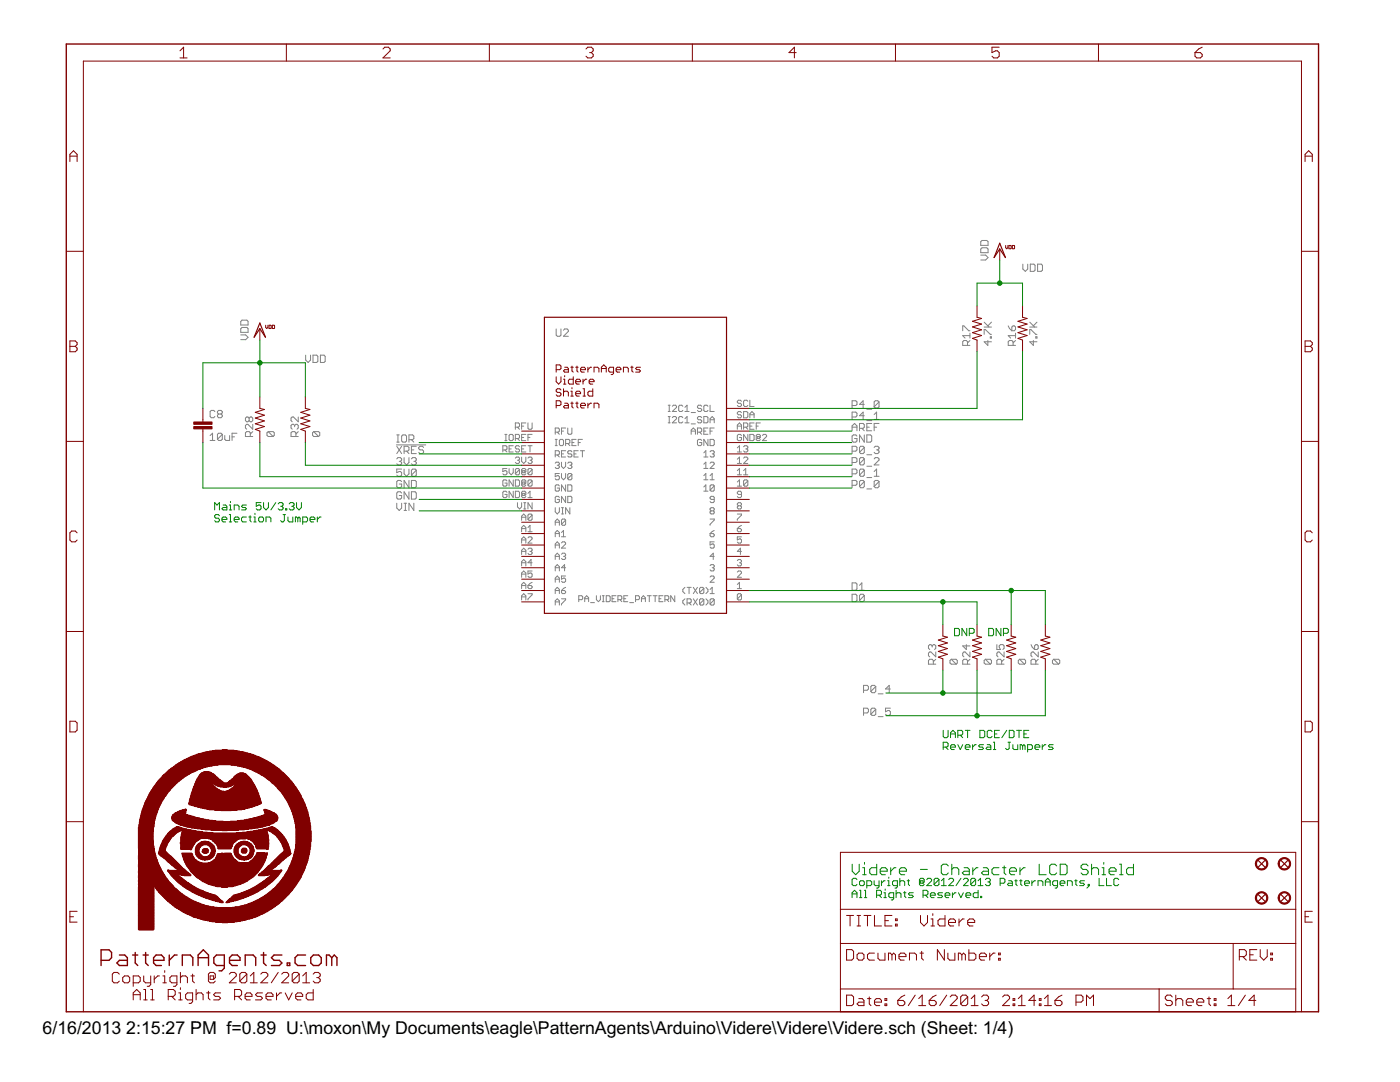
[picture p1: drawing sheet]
<svg xmlns="http://www.w3.org/2000/svg" width="279mm" height="216mm" viewBox="0 0 279 216" stroke-linecap="round" stroke-linejoin="round" font-family="sans-serif">
<defs><g id="words">
<g font-size="4">
<text x="8.5" y="206.4">6/16/2013</text>
<text x="25.2" y="206.4">2:15:27 PM f=0.89 U:\moxon\My Documents\eagle\PatternAgents\Arduino\Videre\Videre\Videre.sch (Sheet: 1/4)</text>
</g>
</g></defs>
<g fill="none" stroke="#808080" stroke-width=".2">
<path d="M195.7 50.9h1l.5 .5-.5 .5h-1M195.7 49.7l.3-.3h.9l.3 .3v.7h-1.5zM195.7 48.2l.3-.2h.9l.3 .2v.8h-1.5zM204.1 52.7v1l.5 .4 .5-.4v-1M205.6 52.7h.7l.3 .2v1l-.3 .2h-.7zM207.1 52.7h.7l.2 .2v1l-.2 .2h-.7zM48 66.8h1l.5 .5-.5 .5h-1M48 65.6l.3-.3h1l.2 .3v.7h-1.5zM48 64.1l.3-.2h1l.2 .2v.8h-1.5zM61 70.9v.9l.5 .5 .5-.5v-.9M62.5 70.9h.7l.2 .2v1l-.2 .2h-.7zM63.9 70.9h.8l.2 .2v1l-.2 .2h-.8z"/>
<path d="M111 65.6v1.3l.2 .2h.5l.3-.2v-1.3M112.5 65.9l.2-.3h.5l.2 .3v.2l-.9 1h.9M149.6 79.9v1.2h.9M192.1 66v-1h.3l.9 1h.3M193.1 68.9v-.7l-.3-.3h-.4l-.3 .3v.7h1.5M193.6 66.5v1M193.6 67h-1.5l.5 .5M193.6 67.9l-.5 .5M196.4 66.7v-.9h.3l.9 .9h.3M196.4 65.3h1.5M196.4 64.3l1 1M197.1 67.9v1l-.7-.7h1.5"/>
<path d="M197.6 67.2h.3v.3h-.3zM197.9 64.3l-.8 .7M201.2 65l.2 .5 .5 .5M201.9 65.3l.3-.3h.2l.3 .3v.4l-.3 .3h-.5zM202.2 68.9v-.7l-.3-.3h-.5l-.2 .3v.7h1.5M202.7 67.9l-.5 .5M202.7 67h-1.5l.5 .5M202.7 66.5v1M205.5 66.7v-.9h.2l1 .9h.2M205.5 65.3h1.4M205.5 64.3l1 1M206.2 67.9v1l-.7-.7h1.4"/>
<path d="M206.7 67.2h.2v.3h-.2zM206.9 64.3l-.7 .7M41.9 86.9l.5-.5v1.5M41.9 87.9h1M42.9 82.1l-.2-.2h-.5l-.3 .2v1l.3 .3h.5l.2-.3M43.6 82.6l-.2-.2v-.3l.2-.2h.5l.3 .2v.3l-.3 .2M43.6 82.6l-.2 .3v.2l.2 .3h.5l.3-.3v-.2l-.3-.3M43.6 82.6h.5M44.4 86.7v1l-.3 .2h-.5l-.2-.2M44.4 86.7l-.3-.3h-.5l-.2 .3v1M44.4 86.7l-1 1M44.9 86.9v.8l.2 .2h.7v-1"/>
<path d="M46.3 87.2h.5M47.3 86.4h-1v1.5M49.7 83.4l-.2-.2h-.3l-.2 .2v.5l.2 .3h.3l.2-.3M49.7 83.4l.3-.2h.2l.2 .2v.5l-.2 .3h-.2l-.3-.3M49.7 83.4v.5M50 87.1v-.7l-.3-.3h-.5l-.2 .3v.7h1.4M50.4 84.7v.9l-.9-.9h-.3l-.2 .2v.5l.2 .2M50.4 86.1l-.4 .5M53.5 86.1l-.2 .3v.4l.2 .3h1M53.5 86.1h1l.2 .3v.4l-.2 .3M53.5 86.1l1 1M58.8 84.9l-.2-.2h-.3l-.2 .2v.5l.2 .2"/>
<path d="M58.8 84.9l.3-.2h.2l.2 .2v.5l-.2 .2M58.8 84.9v.3M59.1 87.1v-.7l-.3-.3h-.5l-.2 .3v.7h1.4M59.5 83.2v1l-.9-1h-.3l-.2 .2v.5l.2 .3M59.5 86.1l-.4 .5M62.6 86.1l-.2 .3v.4l.2 .3h1M62.6 86.1h1l.2 .3v.4l-.2 .3M62.6 86.1l1 1M79.1 88.8h5.9M79.2 91.6l.2-.3h.5l.3 .3v.2l-.3 .3M79.2 86.8h.5M79.2 88.2h.5"/>
<path d="M79.2 89l1 1.5M79.4 86.8v1.4M79.7 92.1h.2M79.9 92.1l.3 .2v.2l-.3 .3h-.5l-.2-.3M80.2 96.1l-.3-.2h-.5l-.2 .2v1l.2 .2h.5l.3-.2v-.5h-.5M80.2 98.4l-.3-.3h-.5l-.2 .3v1l.2 .2h.5l.3-.2v-.5h-.5M80.2 93.6h-1v.7l.5-.2h.2l.3 .2v.5l-.3 .2h-.5l-.2-.2M80.2 87l.2-.2h.5l.2 .2v1l-.2 .2h-.5l-.2-.2zM80.2 89l-1 1.5M80.6 90h.8l.2-.2v-.5l-.2-.3h-.8v1.5M80.6 91.3v1l.5 .5 .5-.5v-1M80.6 93.6v1l.5 .4 .5-.4v-1"/>
<path d="M81.1 90l.5 .5M81.6 87.7h.8l.2-.2v-.5l-.2-.2h-.8v1.4M81.6 95.9v1.4l-1-1.4v1.4M81.6 98.1v1.5l-1-1.5v1.5M82.1 95.9h.7l.3 .2v1l-.3 .2h-.7zM82.1 98.1h.7l.3 .3v1l-.3 .2h-.7zM82.1 91.6l.3-.3h.4l.3 .3v.2l-.3 .3M82.1 89.8h.5M82.1 87.7l.5 .5M82.6 92.1h.2M82.8 92.1l.3 .2v.2l-.3 .3h-.4l-.3-.3M83.1 89h-1v1.5h1"/>
<path d="M83.1 93.8l-.3-.2h-.4l-.3 .2v1M83.1 93.8v1l-.3 .2h-.4l-.3-.2M83.1 93.8l-1 1M84.5 89.3l-.2-.3h-.5l-.2 .3v.2l.2 .3h.5l.2 .2v.3l-.2 .2h-.5l-.2-.2M100.4 89.8h.6l.2-.2v-.4l-.2-.3h-.6v1.3M100.8 89.8l.4 .4M100.8 86.7h.4M100.8 87.9h.4M101 86.7v1.2M101.2 96l-.2-.2h-.5l-.1 .2v.8l.1 .2h.5l.2-.2v-.4h-.4M101.2 93.5h-.8v.6l.6-.2 .2 .2v.4l-.2 .2h-.5l-.1-.2M101.2 98.2l-.2-.2h-.5l-.1 .2v.9l.1 .2h.5l.2-.2v-.4h-.4"/>
<path d="M101.6 93.5v.8l.4 .4 .4-.4v-.8M101.6 89.6h.4M101.8 86.7h.4l.2 .2v.8l-.2 .2h-.4l-.2-.2v-.8zM102.4 88.9h-.8v1.3h.8M102.4 95.8v1.2l-.8-1.2v1.2M102.4 98v1.3l-.8-1.3v1.3M102.8 95.8h.7l.2 .2v.8l-.2 .2h-.7zM102.8 98h.7l.2 .2v.9l-.2 .2h-.7zM102.8 85.2h.7l.2-.2v-.4l-.2-.2h-.7v1.3M102.8 87.5h.7l.2-.2v-.4l-.2-.2h-.7v1.2M102.8 91.4l.3-.2h.4l.2 .2-.2 .4M103.3 91.8h.2"/>
<path d="M103.3 85.2l.4 .5M103.3 87.5l.4 .4M103.5 91.8l.2 .3-.2 .4h-.4l-.3-.2M103.7 93.7l-.2-.2h-.4l-.3 .2v.8M103.7 93.7v.8l-.2 .2h-.4l-.3-.2M103.7 89.2l-.2-.3h-.4l-.3 .3 .3 .4h.4l.2 .2-.2 .4h-.4l-.3-.2M103.7 93.7l-.9 .8M104.1 91.2v.9l.4 .4 .4-.4v-.9M104.1 89.6h.4M104.1 87.3h.4M104.1 85h.4M104.3 93.9h.4v.4h-.4z"/>
<path d="M104.3 96.2h.4v.4h-.4zM104.3 98.4h.4v.5h-.4zM104.7 96.6l.2-.2v-.4l-.2-.2h-.4l-.2 .2v.8l.2 .2h.4l.2-.2M104.7 94.3l.2-.2v-.4l-.2-.2h-.4l-.2 .2v.8l.2 .2h.4l.2-.2M104.7 98.9l.2-.2v-.5l-.2-.2h-.4l-.2 .2v.9l.2 .2h.4l.2-.2M104.9 84.4h-.8v1.3M104.9 86.7h-.8v1.2h.8M104.9 88.9h-.8v1.3h.8M105.4 84.4v1l.2 .3h.4l.2-.3v-1M105.4 91.4l.2-.2h.4l.2 .2-.2 .4M105.4 88.9h.8M105.4 98.4l.4-.4v1.3"/>
<path d="M105.4 99.3h.8M105.4 87.3h.4M105.8 88.9v1.3M105.8 91.8h.2M106 91.8l.2 .3-.2 .4h-.4l-.2-.2M106.2 96l-.2-.2h-.4l-.2 .2v.8M106.2 93.7l-.2-.2h-.4l-.2 .2v.8M106.2 93.7v.8l-.2 .2h-.4l-.2-.2M106.2 86.7h-.8v1.2M106.2 96v.8l-.2 .2h-.4l-.2-.2M106.2 93.7l-.8 .8M106.2 96l-.8 .8"/>
<path d="M110.8 86.2h.6l.2-.2v-.4l-.2-.2h-.6v1.3M110.8 90.8h.6l.2-.2v-.5l-.2-.2h-.6v1.3M110.8 92.4l.2-.2h.4l.2 .2-.2 .4M110.8 87.7h.4M110.8 88.9h.4M111 87.7v1.2M111.2 90.8l.4 .4M111.2 92.8h.2M111.2 86.2l.4 .5M111.4 92.8l.2 .2-.2 .5h-.4l-.2-.2M111.6 94.5h-.8v.6l.6-.2 .2 .2v.4l-.2 .2h-.4l-.2-.2M111.6 97l-.2-.2h-.4l-.2 .2v.8l.2 .2h.4l.2-.2v-.4h-.4"/>
<path d="M111.6 99.3l-.2-.3h-.4l-.2 .3v.8l.2 .2h.4l.2-.2v-.4h-.4M111.8 87.7h.5l.2 .2v.8l-.2 .2h-.5l-.2-.2v-.8zM112.1 92.2v.8l.4 .5 .4-.5v-.8M112.1 94.5v.8l.4 .4 .4-.4v-.8M112.1 90.6h.4M112.1 86h.4M112.9 85.4h-.8v1.3M112.9 89.9h-.8v1.3h.8M112.9 96.8v1.2l-.8-1.2v1.2M112.9 99v1.3l-.8-1.3v1.3M112.9 88.5h.6l.2-.2v-.4l-.2-.2h-.6v1.2M113.3 99h.6l.2 .3v.8l-.2 .2h-.6z"/>
<path d="M113.3 85.4v1l.2 .3h.4l.2-.3v-1M113.3 96.8h.6l.2 .2v.8l-.2 .2h-.6zM113.3 92.4l.2-.2h.4l.2 .2-.2 .4M113.3 88.5l.4 .4M113.7 92.8h.2M113.9 92.8l.2 .2-.2 .5h-.4l-.2-.2M114.1 94.7l-.2-.2h-.4l-.2 .2v.8M114.1 94.7v.8l-.2 .2h-.4l-.2-.2M114.1 90.1l-.2-.2h-.4l-.2 .2 .2 .5h.4l.2 .2-.2 .4h-.4l-.2-.2M114.1 94.7l-.8 .8M114.2 88.3h.4M114.6 90.6h.4"/>
<path d="M115 87.7h-.8v1.2h.8M115.4 89.9h-.8v1.3h.8M115.4 88.3h.4M115.8 89.9h.8M116.2 89.9v1.3M116.2 87.7h-.8v1.2M133.3 84.4h.5M133.3 83.1h.5M133.3 82.1h.5M133.3 80.9h.5M133.6 80.9v1.2M133.6 83.1v1.3"/>
<path d="M134.2 83.3l.2-.2h.4l.2 .2v.2l-.8 .9h.8M134.2 81.1l.2-.2h.4l.2 .2v.2l-.8 .8h.8M136.3 83.3l-.2-.2h-.5l-.2 .2v.9l.2 .2h.5l.2-.2M136.3 81.1l-.2-.2h-.5l-.2 .2v.8l.2 .2h.5l.2-.2M136.7 84.4h.8M136.7 81.3l.4-.4v1.2M136.7 83.5l.4-.4v1.3M136.7 82.1h.8M137.9 86.7v-.9l.5-.4 .4 .4v.9M137.9 86h.9M137.9 84.6h.9M137.9 82.3h.9"/>
<path d="M139.2 86.2h.6l.2-.2v-.4l-.2-.2h-.6v1.3M139.6 86.2l.4 .5M140 87.9l-.2-.2h-.4l-.2 .2v.8l.2 .2h.4l.2-.2v-.4h-.4M140 81.1l-.2-.2h-.4l-.2 .2 .2 .4h.4l.2 .2-.2 .4h-.4l-.2-.2M140 83.3l-.2-.2h-.4l-.2 .4 .2 .3h.4l.2 .4-.2 .2h-.4l-.2-.2M140.5 95.7h.8M140.5 91.2h.8M140.5 83.1h.6l.2 .2v.9l-.2 .2h-.6zM140.5 97.2l.4-.4v1.2M140.5 90.4l.4-.5v1.3M140.5 92.6l.4-.4v1.3M140.5 94.9l.4-.4v1.2"/>
<path d="M140.5 98h.8M140.5 93.5h.8M140.5 86h.4M141.3 81.1l-.2-.2h-.4l-.2 .2v.8l.2 .2h.4l.2-.2M141.3 85.4h-.8v1.3h.8M141.3 87.7v1.2l-.8-1.2v1.2M141.7 95.7h.8M141.7 90.1l.2-.2h.4l.2 .2-.2 .5M141.7 94.9l.4-.4v1.2M141.7 84.4v-.9l.4-.4 .4 .4v.9M141.7 87.7h.6l.2 .2v.8l-.2 .2h-.6zM141.7 92.4l.2-.2h.4l.2 .2v.2l-.8 .9h.8"/>
<path d="M141.7 80.9v1.2h.8M141.7 86h.4M141.7 83.8h.8M142.1 90.6h.2M142.3 90.6l.2 .2-.2 .4h-.4l-.2-.2M142.5 97v.8l-.2 .2h-.4l-.2-.2M142.5 99.7h-.6l-.2-.3 .2-.4h.4l.2 .3v.8l-.2 .2h-.4l-.2-.2M142.5 85.4h-.8v1.3M142.5 97l-.2-.2h-.4l-.2 .2v.8M142.5 97l-.8 .8M147.2 94.7h.8M147.2 90.2h.8"/>
<path d="M147.2 89.4l.4-.5v1.3M147.2 91.6l.4-.4v1.3M147.2 93.9l.4-.4v1.2M147.2 96.2l.4-.4v1.2M147.2 85.7v-.9l.4-.4 .4 .4v.9M147.2 97h.8M147.2 92.5h.8M147.2 85h.8M148 98.7h-.6l-.2-.3 .2-.4h.4l.2 .2v.9l-.2 .2h-.4l-.2-.2M148 80.1l-.2-.2h-.4l-.2 .4 .2 .2h.4l.2 .4-.2 .2h-.4l-.2-.2M148 82.3l-.2-.2h-.4l-.2 .4 .2 .3h.4l.2 .4-.2 .2h-.4l-.2-.2M148 86.9l-.2-.2h-.4l-.2 .2v.8l.2 .2h.4l.2-.2v-.4h-.4"/>
<path d="M148.4 94.7h.8M148.4 91.4l.2-.2h.4l.2 .2v.2l-.8 .9h.8M148.4 89.2l.2-.3h.4l.2 .3-.2 .4M148.4 82.1h.6l.2 .2v.9l-.2 .2h-.6zM148.4 85.2h.6l.2-.2v-.4l-.2-.2h-.6v1.3M148.4 93.9l.4-.4v1.2M148.8 89.6h.2M148.8 85.2l.4 .5M149 89.6l.2 .2-.2 .4h-.4l-.2-.2M149.2 96l-.2-.2h-.4l-.2 .2v.8M149.2 96v.8l-.2 .2h-.4l-.2-.2M149.2 80.1l-.2-.2h-.4l-.2 .2v.8l.2 .2h.4l.2-.2"/>
<path d="M149.2 86.7v1.2l-.8-1.2v1.2M149.2 96l-.8 .8M149.6 86.7h.7l.2 .2v.8l-.2 .2h-.7zM149.6 83.4v-.9l.5-.4 .4 .4v.9M149.6 85h.5M149.6 82.8h.9M150.5 84.4h-.9v1.3h.9M150.9 85h.4M151.1 87.1h.4v.4h-.4zM151.5 87.5l.2-.2v-.4l-.2-.2h-.4l-.2 .2v.8l.2 .2h.4l.2-.2M151.7 84.4h-.8v1.3M152.2 86.9l.2-.2h.4l.2 .2v.2l-.8 .8h.8"/>
<path d="M170.1 85.2h.9M170.1 83.2h.7l.2-.2v-.5l-.2-.3h-.7v1.5M170.1 96.8h.7l.2-.2v-.5l-.2-.2h-.7v1.4M170.1 80.9h.7l.2-.2v-.5l-.2-.2h-.7v1.4M170.1 86v-1l.4-.5 .5 .5v1M170.1 90h.7l.2-.2v-.5l-.2-.3h-.7v1.5M170.1 92.3h.7l.2-.2v-.5l-.2-.3h-.7v1.5M170.1 94.6h.7l.2-.3v-.5l-.2-.2h-.7v1.4M171 87l-.2-.2h-.5l-.2 .2v1l.2 .2h.5l.2-.2v-.5h-.5M171.5 85.5h.8l.2-.3v-.4l-.2-.3h-.8v1.5M172 85.5l.5 .5M172.5 93.8l-.2-.2h-.5l-.3 .2v1"/>
<path d="M172.5 96.1l-.2-.2h-.5l-.3 .2v1M172.5 96.1v1l-.2 .2h-.5l-.3-.2M172.5 86.8v1.4l-1-1.4v1.4M172.5 89.3l-.2-.3h-.5l-.3 .3v1M172.5 91.6l-.2-.3h-.5l-.3 .3v.9M172.5 89.3v1l-.2 .2h-.5l-.3-.2M172.5 91.6v.9l-.2 .3h-.5l-.3-.3M172.5 93.8v1l-.2 .2h-.5l-.3-.2M172.5 80.7h-1l.8-.7v1.4M172.5 83h-1l.8-.8v1.5M172.5 89.3l-1 1M172.5 91.6l-1 .9"/>
<path d="M172.5 93.8l-1 1M172.5 96.1l-1 1M173 85.2h.5M173 86.8h.7l.3 .2v1l-.3 .2h-.7zM173 83.9h1M173 81.7h1M173 90.7h1M173 93h1M173 95.3h1M173 97.6h1M174 84.5h-1v1.5h1M174.5 89.3l.2-.3h.5l.2 .3v.2l-.2 .3"/>
<path d="M174.5 85.2h.4M174.5 95h.9M174.5 91.6l.2-.3h.5l.2 .3v.2l-.9 1h.9M174.5 82.7l.4-.5v1.5M174.5 94.1l.4-.5v1.4M174.5 83.7h.9M174.9 89.8h.3M175.2 89.8l.2 .2v.3l-.2 .2h-.5l-.2-.2M175.4 96.1l-.2-.2h-.5l-.2 .2v1M175.4 96.1v1l-.2 .2h-.5l-.2-.2M175.4 84.5h-.9v1.5M175.4 80.2l-.2-.2h-.5l-.2 .2v1"/>
<path d="M175.4 80.2v1l-.2 .2h-.5l-.2-.2M175.4 80.2l-.9 1M175.4 96.1l-.9 1M79.2 100.4v1l.5 .5 .5-.5v-1M80.6 101.9h.5M80.6 100.4h.5M80.9 100.4v1.5M82.6 100.4v1.5l-1-1.5v1.5M103.3 100.3v.8l.4 .5 .4-.5v-.8M104.1 103.8v-.8l.4-.4 .4 .4v.8M104.1 106.1v-.8l.4-.5 .4 .5v.8M104.1 108.4v-.9l.4-.4 .4 .4v.9"/>
<path d="M104.1 110.6v-.8l.4-.4 .4 .4v.8M104.1 112.9v-.8l.4-.4 .4 .4v.8M104.1 115.2v-.9l.4-.4 .4 .4v.9M104.1 117.5v-.9l.4-.4 .4 .4v.9M104.1 119.7v-.8l.4-.4 .4 .4v.8M104.1 103.2h.8M104.1 105.5h.8M104.1 107.7h.8M104.1 110h.8M104.1 112.3h.8M104.1 114.6h.8M104.1 116.8h.8"/>
<path d="M104.1 119.1h.8M104.5 100.3h.4M104.5 101.6h.4M104.7 100.3v1.3M105.4 116.8h.6l.2 .4-.2 .3h-.4l-.2-.3zM105.4 118.5h.8v.2l-.8 .8v.2M105.4 107.3l.2-.2h.4l.2 .2v.2l-.8 .9h.8M105.4 109.6l.2-.2h.4l.2 .2-.2 .4M105.4 105.3l.4-.5v1.3M105.4 106.1h.8M105.8 110h.2M106 110l.2 .2-.2 .4h-.4l-.2-.2"/>
<path d="M106.2 100.3v1.3l-.8-1.3v1.3M106.2 102.8l-.2-.2h-.4l-.2 .2v.8M106.2 113.9h-.8v.7l.4-.3 .4 .3v.4l-.2 .2h-.4l-.2-.2M106.2 102.8v.8l-.2 .2h-.4l-.2-.2M106.2 102.8l-.8 .8M106.2 112.3h-.8l.6-.6v1.2M106.2 116.2l-.8 .6M110.8 101.3v.8l.4 .5 .4-.5v-.8M110.8 104.8v-.8l.4-.4 .4 .4v.8M110.8 107.1v-.8l.4-.4 .4 .4v.8M110.8 109.4v-.9l.4-.4 .4 .4v.9M110.8 111.6v-.8l.4-.4 .4 .4v.8"/>
<path d="M110.8 113.9v-.8l.4-.4 .4 .4v.8M110.8 116.2v-.8l.4-.5 .4 .5v.8M110.8 118.4v-.8l.4-.4 .4 .4v.8M110.8 104.2h.8M110.8 106.5h.8M110.8 108.8h.8M110.8 111h.8M110.8 113.3h.8M110.8 115.6h.8M110.8 117.8h.8M112.1 117.8h.6l.2 .5-.2 .1h-.4l-.2-.1zM112.1 119.5h.8v.2l-.8 .8v.2"/>
<path d="M112.1 108.3l.2-.2h.4l.2 .2v.2l-.8 .9h.8M112.1 110.6l.2-.2h.4l.2 .2-.2 .4M112.1 106.3l.4-.4v1.2M112.1 107.1h.8M112.1 101.3h.4M112.1 102.6h.4M112.3 101.3v1.3M112.5 111h.2M112.7 111l.2 .2-.2 .4h-.4l-.2-.2M112.9 103.8l-.2-.2h-.4l-.2 .2v.8M112.9 114.9h-.8v.7l.4-.2 .4 .2v.4l-.2 .2h-.4l-.2-.2M112.9 103.8v.8l-.2 .2h-.4l-.2-.2"/>
<path d="M112.9 103.8l-.8 .8M112.9 113.3h-.8l.6-.6v1.2M112.9 117.2l-.8 .6M113.7 101.3v1.3l-.8-1.3v1.3M115.5 119.7h.6l.2-.2v-.4l-.2-.2h-.6v1.2M116.7 119.5h.8M119 118.9v.8l.4 .4 .4-.4v-.8M120.2 118.9h.4M120.4 118.9v1.2M121 118.9h.6l.2 .2v.8l-.2 .2h-.6zM122.2 119.5h.3M122.9 118.9h-.7v1.2h.7"/>
<path d="M123.3 119.7h.6l.2-.2v-.4l-.2-.2h-.6v1.2M123.7 119.7l.4 .4M124.5 119.5h.4M125.3 118.9h-.8v1.2h.8M126.8 119.7h.6l.2-.2v-.4l-.2-.2h-.6v1.2M128 119.5h.8M129.2 118.9h.8M129.6 118.9v1.2M130.3 118.9h.8M130.7 118.9v1.2M131.5 119.5h.4M132.3 118.9h-.8v1.2h.8"/>
<path d="M132.7 119.7h.6l.2-.2v-.4l-.2-.2h-.6v1.2M133.1 119.7l.4 .4M134.7 118.9v1.2l-.8-1.2v1.2M136.7 117.2l-.4 .4v.4l.4 .4M136.7 119.5l-.4 .4v.4l.4 .4M137.1 117.2h.8M137.5 117.2v1.2M138.4 117.2l.8 1.2M138.4 119.5l.8 1.2M139.2 117.2l-.8 1.2M139.2 119.5l-.8 1.2M140.5 117.4l-.2-.2h-.5l-.2 .2v.9"/>
<path d="M140.5 119.7l-.2-.2h-.5l-.2 .2v.8M140.5 117.4v.9l-.2 .1h-.5l-.2-.1M140.5 119.7v.8l-.2 .2h-.5l-.2-.2M140.5 117.4l-.9 .9M140.5 119.7l-.9 .8M140.9 117.2l.4 .4v.4l-.4 .4M140.9 119.5l.4 .4v.4l-.4 .4M141.7 103.6h.8v.2l-.8 .8v.2M141.7 106.5h.6l.2 .4-.2 .2h-.4l-.2-.2zM141.7 115.1l.2-.2h.4l.2 .2v.3l-.8 .8h.8M141.7 118.4h.8M141.7 117.6l.4-.4v1.2"/>
<path d="M141.7 112.9l.2-.2h.4l.2 .2-.2 .4M141.9 101.9l-.2-.2 .2-.4h.4l.2 .2-.2 .4M141.9 101.9l-.2 .2 .2 .5h.4l.2-.3-.2-.4M141.9 101.9h.4M142.1 113.3h.2M142.3 113.3l.2 .2-.2 .4h-.4l-.2-.2M142.5 108.1h-.8v.7l.6-.3 .2 .3v.4l-.2 .2h-.4l-.2-.2M142.5 111h-.8l.6-.6v1.2M142.5 119.7v.8l-.2 .2h-.4l-.2-.2M142.5 119.7l-.2-.2h-.4l-.2 .2v.8M142.5 105.9l-.8 .6M142.5 119.7l-.8 .8"/>
<path d="M147.2 102.6h.8v.2l-.8 .8v.2M147.2 105.5h.6l.2 .4-.2 .2h-.4l-.2-.2zM147.2 114.2l.2-.3h.4l.2 .3v.1l-.8 .9h.8M147.2 116.6l.4-.4v1.3M147.2 117.5h.8M147.2 111.9l.2-.2h.4l.2 .2-.2 .4M147.4 100.9l-.2-.2 .2-.4h.4l.2 .2-.2 .4M147.4 100.9l-.2 .2 .2 .5h.4l.2-.3-.2-.4M147.4 100.9h.4M147.6 112.3h.2M147.8 112.3l.2 .2-.2 .4h-.4l-.2-.2M148 107.1h-.8v.6l.6-.2 .2 .2v.5l-.2 .2h-.4l-.2-.2"/>
<path d="M148 110h-.8l.6-.6v1.2M148 118.7l-.2-.2h-.4l-.2 .2v.8M148 118.7v.8l-.2 .2h-.4l-.2-.2M148 104.8l-.8 .7M148 118.7l-.8 .8M170.1 118.6h.7l.2 .2v1l-.2 .2h-.7zM170.1 116.3h.7l.2 .2v1l-.2 .3h-.7zM171.5 117.8h1M171.5 116.8l.5-.5v1.5M172.5 118.8v1l-.2 .2h-.5l-.3-.2M172.5 118.8l-.2-.2h-.5l-.3 .2v1M172.5 118.8l-1 1"/>
<path d="M110.8 120.7v-.8l.4-.4 .4 .4v.8M110.8 120.1h.8M116.7 120.1v-.8l.4-.4 .4 .4v.8M117.9 120.2h.7M120.2 120.1h.4M125.7 120.2h.7M128 120.1v-.8l.4-.4 .4 .4v.8M137.1 120.3h.6l.2-.2v-.4l-.2-.2h-.6v1.2M137.5 120.3l.4 .4M172.3 137.7h.8l.2-.2v-.5l-.2-.2h-.8v1.4M174.8 137l-.3-.2h-.5l-.2 .2v1M174.8 137v1l-.3 .2h-.5l-.2-.2"/>
<path d="M174.8 137l-1 1M175.3 138.5h.9M177.7 137.5h-1l.8-.7v1.4M186 128.9l-.2-.3h-.3l-.2 .3v.4l.2 .3M186 128.9l.3-.3h.2l.3 .3v.4l-.3 .3M186 128.9v.2M186.3 132.5v-.7l-.3-.2h-.5l-.2 .2v.7h1.5M186.8 130.1v1l-1-1h-.3l-.2 .2v.5l.2 .3M186.8 131.6l-.5 .4M189.8 131.6l-.2 .2v.5l.2 .2h1M189.8 131.6h1l.3 .2v.5l-.3 .2M189.8 131.6l1 .9"/>
<path d="M192.8 128.6v1l-.7-.7h1.5M193.1 132.5v-.7l-.3-.2h-.4l-.3 .2v.7h1.5M193.6 130.1v1l-1-1h-.2l-.3 .2v.5l.3 .3M193.6 131.6l-.5 .4M196.7 131.6l-.3 .2v.5l.3 .2h.9M196.7 131.6h.9l.3 .2v.5l-.3 .2M196.7 131.6l.9 .9M198.9 128.6v1h.8l-.3-.5v-.2l.3-.3h.5l.2 .3v.4l-.2 .3M199.9 132.5v-.7l-.2-.2h-.5l-.3 .2v.7h1.5M200.4 130.1v1l-1-1h-.2l-.3 .2v.5l.3 .3M200.4 131.6l-.5 .4M203.5 131.6l-.3 .2v.5l.3 .2h.9"/>
<path d="M203.5 131.6h.9l.3 .2v.5l-.3 .2M203.5 131.6l.9 .9M205.8 128.6l.2 .5 .5 .5M206.7 132.5v-.7l-.2-.2h-.5l-.2 .2v.7h1.4M206.7 128.6h.3l.2 .3v.4l-.2 .3h-.5v-.7zM207.2 130.1v1l-1-1h-.2l-.2 .2v.5l.2 .3M207.2 131.6l-.5 .4M210.3 131.6l-.3 .2v.5l.3 .2h1M210.3 131.6h1l.2 .2v.5l-.2 .2M210.3 131.6l1 .9M172.3 142.3h.8l.2-.3v-.5l-.2-.2h-.8v1.4M174.8 141.5l-.3-.2h-.5l-.2 .2v1"/>
<path d="M174.8 141.5v1l-.3 .2h-.5l-.2-.2M174.8 141.5l-1 1M175.3 143h.9M177.7 141.3h-1v.7l.5-.2h.3l.2 .2v.5l-.2 .2h-.5l-.3-.2"/>
</g>
<g fill="none" stroke="#800000" stroke-width=".28">
<path d="M13.2 8.8h249.9v193.1h-249.9zM20.2 191.6h1.6l.5-.5v-1l-.5-.6h-1.6v3.2M23.8 190.6h1.1l.5 .5v1.6h-1.6l-.5-.5 .5-.6h1.6M26.5 190.6h1M27 190.1v2.1l.5 .5M28.6 190.6h1M29.1 190.1v2.1l.5 .5M30.6 191.6h2.1v-.5l-.5-.5h-1l-.6 .5v1.1l.6 .5h1M33.8 190.6v2.1M35.3 190.6h-.5l-1 1M36.4 192.7v-2.1h1.6l.5 .5v1.6M39.5 192.7v-2.1l1.1-1.1 1 1.1v2.1"/>
<path d="M39.5 191.1h2.1M44.8 192.7h-1.6l-.5-.5v-1.1l.5-.5h1.6v2.6l-.6 .5h-.5M45.8 191.6h2.1v-.5l-.5-.5h-1.1l-.5 .5v1.1l.5 .5h1.1M48.9 192.7v-2.1h1.6l.5 .5v1.6M52.1 190.6h1M52.6 190.1v2.1l.5 .5M56.3 190.6h-1.6l-.5 .5 .5 .5h1.1l.5 .6-.5 .5h-1.6M57.3 192.2h.5v.5h-.5zM61 190.6h-1.6l-.5 .5v1.1l.5 .5h1.6M62.5 190.6h1.1l.5 .5v1.1l-.5 .5h-1.1l-.5-.5v-1.1zM66.2 191.1l-.5-.5h-.5v2.1M66.2 191.1v1.6"/>
<path d="M66.2 191.1l.5-.5 .5 .5v1.6"/>
</g>
<g fill="none" stroke="#800000" stroke-width=".2">
<path d="M35.9 10.1l.7-.7v2.2M35.9 11.6h1.4M57.1 8.8v3.4M76.4 9.8l.4-.4h.7l.4 .4v.3l-1.5 1.5h1.5M97.7 8.8v3.4M116.9 9.8l.4-.4h.7l.4 .4v.3l-.4 .4M117.7 10.5h.3M118 10.5l.4 .4v.3l-.4 .4h-.7l-.4-.4M138.2 8.8v3.4M158.9 10.5h-1.4l1-1.1v2.2M178.7 8.8v3.4M199.4 9.4h-1.4v1.1l.7-.4h.4l.3 .4v.7l-.3 .4h-.8l-.3-.4"/>
<path d="M219.2 8.8v3.4M238.5 10.5h1.1l.3 .4v.3l-.3 .4h-.8l-.3-.4zM239.9 9.4l-.7 .4-.7 .7M13.9 32.2v-1.4l.8-.7 .7 .7v1.4M13.9 31.2h1.5M260.5 31.2h1.4M260.5 32.2v-1.4l.7-.7 .7 .7v1.4M13.2 50.1h3.4M199.5 49.7v2.2M200.7 49v.4l.2 .2 .2-.2v-.4M201.4 49l.4 .1-.1 .5h-.3zM202 49l.5 .1-.1 .5h-.4z"/>
<path d="M259.7 50.1h3.4M13.9 68h1.1l.4 .4v.3l-.4 .4 .4 .4v.3l-.4 .4h-1.1zM13.9 69.1h1.1M51.9 65.6v2.3M51.9 79.2v2.3l.9 .2-1.9 .6 1.9 .5-1.9 .6 1.9 .6-1.9 .6 1.9 .5-1.9 .6 1 .3v2.3M53 64.9v.4l.2 .3 .3-.3v-.4M53.7 64.9l.4 .1-.1 .6h-.3zM54.4 64.9l.4 .1-.1 .6h-.3zM60.9 79.2v2.3l.9 .2-1.8 .6 1.8 .5-1.8 .6 1.8 .6-1.8 .6 1.8 .5-1.8 .6 .9 .3v2.3M111 73.8h.7l.3-.3v-.5l-.3-.2h-.7v1.5M111 75.2v1l.5 .4 .5-.4v-1M112 77.8l-.3-.2h-.5l-.2 .2v.3l.2 .2h.5l.3 .2v.3l-.3 .2h-.5l-.2-.2"/>
<path d="M112.5 78.3l.2-.2h.5l.2 .2v.7M112.5 75.7h.2v.9M112.5 76.6h.4M112.5 77.6v1.4M112.7 73.3h.5l.2 .2v.8h-.7l-.2-.3 .2-.2h.7M112.7 75v.2M113.9 73.3h.5M113.9 78.1h.3v.9M113.9 79h.5M114.2 73v1l.2 .3M114.2 77.3v.3M114.4 75.2v1.4h-.7l-.3-.2v-.5l.3-.2h.7"/>
<path d="M114.9 78.5h1v-.2l-.3-.2h-.5l-.2 .2v.5l.2 .2h.5M114.9 73.3h.5M114.9 76.2h1v-.3l-.3-.2h-.5l-.2 .2v.5l.2 .2h.5M115.1 73v1l.3 .3M115.9 73.8h.9v-.3l-.2-.2h-.5l-.2 .2v.5l.2 .3h.5M116.4 75.7v.9M116.4 77.6h.2v1.4M116.4 79h.4M117.1 75.7h-.3l-.4 .5M117.3 73.3v1M117.6 76.2h1v-.3l-.3-.2h-.5l-.2 .2v.5l.2 .2h.5M118.1 73.3h-.3l-.5 .5"/>
<path d="M118.3 77.6v1.4h-.7l-.3-.2v-.5l.3-.2h.7M118.6 74.3v-1h.7l.2 .2v.8M120 74.3v-1l.5-.5 .5 .5v1M120 73.5h1M122.4 74.3h-.7l-.2-.3v-.5l.2-.2h.7v1.2l-.2 .2h-.2M123 73.8h.9v-.3l-.2-.2h-.5l-.2 .2v.5l.2 .3h.5M124.4 74.3v-1h.7l.3 .2v.8M125.9 73.3h.5M126.1 73v1l.3 .3M127.8 73.3h-.7l-.2 .2 .2 .3h.5l.2 .2-.2 .3h-.7M195 61v2.3l.9 .2-1.8 .6 1.8 .6-1.8 .5 1.8 .6-1.8 .6 1.8 .6-1.8 .5 .9 .4v2.2M204.1 61v2.3l.9 .2-1.8 .6 1.8 .6-1.8 .5 1.8 .6-1.8 .6 1.8 .6-1.8 .5 .9 .4v2.2"/>
<path d="M260.5 68h1l.4 .4v.3l-.4 .4 .4 .4v.3l-.4 .4h-1zM260.5 69.1h1M13.2 88.1h3.4M40.5 81.5v2.7M40.5 85.6v2.7M104.1 95.1h4.5M104.1 90.6h4.5M104.1 99.7h4.5M104.1 97.4h4.5M104.1 88.3h4.5M104.1 92.8h4.5M104.1 86h4.5"/>
<path d="M111 80.9h.7l.3-.2v-.5l-.3-.2h-.7v1.4M112.7 80.5h.5l.2 .2v.7h-.7l-.2-.2 .2-.3h.7M113.9 80.5h.5M114.2 80.2v1l.2 .2M114.9 80.5h.5M115.1 80.2v1l.3 .2M115.9 80.9h.9v-.2l-.2-.2h-.5l-.2 .2v.5l.2 .2h.5M117.3 80.5v.9M118.1 80.5h-.3l-.5 .4M118.6 81.4v-.9h.7l.2 .2v.7M145 95.1h4.5M145 90.6h4.5"/>
<path d="M145 99.7h4.5M145 97.4h4.5M145 88.3h4.5M145 92.8h4.5M145 86h4.5M145 83.8h4.5M145 81.5h4.5M259.7 88.1h3.4M15.4 106.3l-.4-.3h-.7l-.4 .3v1.5l.4 .3h.7l.4-.3M104.1 104.2h4.5M104.1 106.5h4.5M104.1 108.8h4.5"/>
<path d="M104.1 111h4.5M104.1 113.3h4.5M104.1 115.6h4.5M104.1 117.8h4.5M104.1 101.9h4.5M145 104.2h4.5M145 106.5h4.5M145 108.8h4.5M145 111h4.5M145 113.3h4.5M145 115.6h4.5M145 117.8h4.5"/>
<path d="M145 101.9h4.5M261.9 106.3l-.4-.3h-.7l-.3 .3v1.5l.3 .3h.7l.4-.3M13.2 126h3.4M104.1 120.1h4.5M145 120.1h4.5M188.2 124.7v2.2l.9 .2-1.8 .6 1.8 .6-1.8 .5 1.8 .6-1.8 .6 1.8 .6-1.8 .5 .9 .4v2.2M195 124.7v2.2l.9 .2-1.8 .6 1.8 .6-1.8 .5 1.8 .6-1.8 .6 1.8 .6-1.8 .5 .9 .4v2.2M201.8 124.7v2.2l.9 .2-1.8 .6 1.8 .6-1.8 .5 1.8 .6-1.8 .6 1.8 .6-1.8 .5 .9 .4v2.2M208.6 124.7v2.2l.9 .2-1.8 .6 1.8 .6-1.8 .5 1.8 .6-1.8 .6 1.8 .6-1.8 .5 .9 .4v2.2M259.7 126h3.4M13.9 143.9h1.1l.4 .4v1.4l-.4 .3h-1.1zM260.5 143.9h1l.4 .4v1.4l-.4 .3h-1z"/>
<path d="M13.2 164h3.4M167.7 170.1h90.9v31.8h-90.9zM259.7 164h3.4M13.9 182.9h.8M15.4 181.8h-1.5v2.2h1.5M23.8 194.4l-.3-.4h-.7l-.4 .4v1.4l.4 .3h.7l.3-.3M24.5 195.1l.3-.4h.7l.4 .4v.7l-.4 .3h-.7l-.3-.3zM26.6 196.1h1l.4-.3v-.7l-.4-.4h-1v2.1M26.6 199.5v-1.4l.7-.7 .7 .7v1.4M26.6 198.5h1.4M28.7 194.7v1.1l.3 .3h1.1M28.7 197.4h.3v2.1"/>
<path d="M28.7 199.5h.7M30.1 194.7v1.8l-.4 .3h-.3M30.1 197.4h.3v2.1M30.1 199.5h.7M30.8 194.7v1.4M31.8 194.7h-.3l-.7 .7M32.5 196.1h.7M32.5 194.7h.4v1.4M32.9 193.7v.3M33.6 198.8h1l.4-.3v-.7l-.4-.4h-1v2.1M34.3 198.8l.7 .7M35.3 196.1h-1l-.4-.3v-.7l.4-.4h1v1.8l-.3 .3h-.4"/>
<path d="M35.7 198.1h.3v1.4M35.7 199.5h.7M36 195.1l.4-.4h.6l.4 .4v1M36 194v2.1M36 197.1v.3M38.1 194.7h.7M38.4 194.4v1.4l.4 .3M38.4 199.5h-1l-.4-.3v-.7l.4-.4h1v1.8l-.3 .3h-.4M39.1 198.5l.4-.4h.7l.3 .4v1M39.1 197.4v2.1M41.2 198.1h.7M41.6 197.8v1.4l.3 .3"/>
<path d="M41.9 194.7h.7v.7h-.7zM42.6 195.4l.4-.3v-.7l-.4-.4h-.7l-.3 .4v1.4l.3 .3h.7l.4-.3M44 198.1h-1l-.4 .4 .4 .3h.7l.3 .4-.3 .3h-1.1M45.8 194.4l.3-.4h.7l.4 .4v.3l-1.4 1.4h1.4M46.8 198.8h1.1l.3-.3v-.7l-.3-.4h-1.1v2.1M47.5 198.8l.7 .7M48.9 198.8h1.4v-.3l-.3-.4h-.7l-.4 .4v.7l.4 .3h.7M49.3 194.4l-.4-.4h-.7l-.3 .4v1.4M49.3 194.4v1.4l-.4 .3h-.7l-.3-.3M49.3 194.4l-1.4 1.4M50 196.1h1.4M50 194.7l.7-.7v2.1"/>
<path d="M52 194.4l.4-.4h.7l.3 .4v.3l-1.4 1.4h1.4M52.4 198.1h-1l-.4 .4 .4 .3h.6l.4 .4-.4 .3h-1M53.1 198.8h1.4v-.3l-.4-.4h-.7l-.3 .4v.7l.3 .3h.7M55.2 198.1v1.4M55.5 194l-1.4 2.1M56.2 194.4l.4-.4h.7l.3 .4v.3l-1.4 1.4h1.4M56.2 198.1h-.3l-.7 .7M56.9 198.1l.7 1.4 .7-1.4M59 198.8h1.4v-.3l-.3-.4h-.7l-.4 .4v.7l.4 .3h.7M59.7 194.4l-.3-.4h-.7l-.4 .4v1.4M59.7 194.4v1.4l-.3 .3h-.7l-.4-.3M59.7 194.4l-1.4 1.4"/>
<path d="M60.4 196.1h1.4M60.4 194.7l.7-.7v2.1M62.5 194.4l.3-.4h.7l.4 .4v.3l-.4 .4M62.5 197.4v2.1h-1l-.4-.3v-.7l.4-.4h1M63.2 195.1h.3M63.5 195.1l.4 .3v.4l-.4 .3h-.7l-.3-.3M167.7 188.3h90.9M167.7 197.3h90.9M167.7 181.4h90.9M169 189.5h1l.3 .3v1.4l-.3 .4h-1zM169 198.6h1l.3 .3v1.4l-.3 .4h-1zM169 182.7h1.3"/>
<path d="M169.7 182.7v2.1M171 190.5l.4-.3h.7l.3 .3v.7l-.3 .4h-.7l-.4-.4zM171 182.7h.7M171 184.8h.7M171.4 199.3h.7l.3 .3v1.1h-1l-.4-.4 .4-.3h1M171.4 182.7v2.1M172.4 182.7h1.4M173.1 199.3h.7M173.1 182.7v2.1M173.5 198.9v1.4l.3 .4M174.5 200h1.4v-.4l-.3-.3h-.7l-.4 .3v.7l.4 .4h.7M174.5 182.7v2.1h1.4"/>
<path d="M174.5 190.2h-1l-.4 .3v.7l.4 .4h1M175.2 190.2v1l.4 .4h1v-1.4M176.6 199.3h.4v.3h-.4zM176.6 183.7h.7M178 182.7h-1.4v2.1h1.4M178 190.5l-.3-.3h-.4v1.4M178 190.5l.4-.3 .3 .3v1.1M178 190.5v1.1M178.7 184.4h.3v.4h-.3zM178.7 183.4h.3v.3h-.3zM179.2 199.6h1l.4 .4v.3l-.4 .4h-.7l-.3-.4zM179.4 190.9h1.4v-.4l-.4-.3h-.7l-.3 .3v.7l.3 .4h.7"/>
<path d="M180.6 198.6l-.7 .3-.7 .7M181.5 191.6v-1.4h1l.4 .3v1.1M182.6 198.6l-1.3 2.1M183.3 199.3l.7-.7v2.1M183.6 190.2h.7M183.7 182.7v1.4l.7 .7 .7-.7v-1.4M183.9 189.8v1.4l.4 .4M185.4 199.6h1.1l.3 .4v.3l-.3 .4h-.7l-.4-.4zM185.8 184.8h.7M185.8 183.4h.4v1.4M186.2 182.3v.4M186.8 198.6l-.7 .3-.7 .7"/>
<path d="M188.5 189.5v2.1l-1.4-2.1v2.1M188.6 182.7v2.1h-1l-.4-.4v-.7l.4-.3h1M188.9 198.6l-1.4 2.1M189.2 190.2v1l.3 .4h1.1v-1.4M189.3 184.1h1.4v-.4l-.4-.3h-.7l-.3 .3v.7l.3 .4h.7M189.6 198.9l.4-.3h.7l.3 .3v.4l-1.4 1.4h1.4M191.4 183.4v1.4M192 190.5l-.4-.3h-.3v1.4M192 190.5v1.1M192 190.5l.3-.3 .4 .3v1.1M192.4 183.4h-.3l-.7 .7M193.1 198.9v1.4l-.3 .4h-.7l-.4-.4"/>
<path d="M193.1 198.9l-.3-.3h-.7l-.4 .3v1.4M193.1 184.1h1.4v-.4l-.3-.3h-.7l-.4 .3v.7l.4 .4h.7M193.1 198.9l-1.4 1.4M193.4 189.5v2.1h1l.4-.4v-.7l-.4-.3h-1M193.8 199.3l.7-.7v2.1M195.5 190.9h1.3v-.4l-.3-.3h-.7l-.3 .3v.7l.3 .4h.7M195.9 198.9l.4-.3h.7l.3 .3v.4l-.3 .3M196.6 199.6h.4M197 199.6l.3 .4v.3l-.3 .4h-.7l-.4-.4M197.5 190.2v1.4M198.6 190.2h-.4l-.7 .7M199.3 191.2h.3v.4h-.3z"/>
<path d="M199.3 190.2h.3v.3h-.3zM200.1 198.9l.3-.3h.7l.4 .3v.4l-1.4 1.4h1.4M202.2 199.3h.3v.3h-.3zM203.2 199.3l.7-.7v2.1M206.7 199.6h-1.4l1.1-1v2.1M207.4 199.3h.4v.3h-.4zM208.4 199.3l.7-.7v2.1M210.5 199.6h1.1l.3 .4v.3l-.3 .4h-.7l-.4-.4zM211.9 198.6l-.7 .3-.7 .7M214.7 200h1.1l.3-.4v-.7l-.3-.3h-1.1v2.1M231.3 197.3v4.6M234 198.9l-.4-.3h-.7l-.3 .3v.4l.3 .3h.7l.4 .4v.3l-.4 .4h-.7l-.3-.4"/>
<path d="M234.7 199.6l.3-.3h.7l.4 .3v1.1M234.7 198.6v2.1M236.7 200h1.4v-.4l-.3-.3h-.7l-.4 .3v.7l.4 .4h.7M238.8 200h1.4v-.4l-.3-.3h-.7l-.4 .3v.7l.4 .4h.7M240.9 199.3h.7M241.3 198.9v1.4l.3 .4M242.3 199.3h.4v.3h-.4zM245 199.3l.7-.7v2.1M246.1 188.3v9M247.3 190.9h1.1l.3-.4v-.7l-.3-.3h-1.1v2.1M248 190.9l.7 .7M248.5 198.6l-1.4 2.1"/>
<path d="M249.4 190.5h.7M250.6 199.6h-1.4l1.1-1v2.1M250.8 189.5h-1.4v2.1h1.4M251.5 189.5v1.4l.7 .7 .7-.7v-1.4M253.6 191.2h.4v.4h-.4zM253.6 190.2h.4v.3h-.4zM260.5 182.9h.7M261.9 181.8h-1.4v2.2h1.4M16.6 201.9v-189.7h243.1v189.7M176.6 200.3h.4v.4h-.4zM183.3 200.7h1.4M193.8 200.7h1.4"/>
<path d="M202.2 200.3h.3v.4h-.3zM203.2 200.7h1.4M207.4 200.3h.4v.4h-.4zM208.4 200.7h1.4M216.8 200.7v-2.1l.7 .7 .7-.7v2.1M242.3 200.3h.4v.4h-.4zM245 200.7h1.4"/>
</g>
<path d="M199.5 48.5l1.2 2.9-1.2-1.7-1.1 1.7zM51.9 64.5l1.1 2.8-1.1-1.7-1.2 1.7zM108.6 63.3h36.4v59.1h-36.4zM251.1 178.5l1.4 1.4M251.1 171.7l1.4 1.3M252.5 178.5l-1.4 1.4M252.5 171.7l-1.4 1.3M255.7 178.5l1.3 1.4M255.7 171.7l1.3 1.3M257 178.5l-1.3 1.4M257 171.7l-1.3 1.3" fill="none" stroke="#800000" stroke-width=".23"/>
<g fill="#800000" stroke="#800000" stroke-width=".2">
<path d="M38.7 85.1h3.6v.5h-3.6z"/>
<path d="M38.7 84.2h3.6v.5h-3.6z"/>
<path d="M27.7 185.5l2.9 .1z"/>
<path d="M27.6 185.4l3.1 .1z"/>
<path d="M27.6 185.3l3.1 .1z"/>
<path d="M27.6 185.2l3.1 .1z"/>
<path d="M27.6 185.1l3.1 .1z"/>
<path d="M27.6 185l3.1 .1z"/>
<path d="M27.6 184.9l3.1 .1z"/>
<path d="M27.6 184.8l3.1 .1z"/>
<path d="M27.6 184.8h3.1z"/>
<path d="M27.6 184.7l3.1 .1z"/>
<path d="M27.6 184.6l3.1 .1z"/>
<path d="M27.6 184.5l3.1 .1z"/>
<path d="M27.6 184.4l3.1 .1z"/>
<path d="M27.6 184.3l3.1 .1z"/>
<path d="M27.6 184.2l3.1 .1z"/>
<path d="M27.6 184.1l3.1 .1z"/>
<path d="M27.6 184l3.1 .1z"/>
<path d="M44.3 184l1.1 .1z"/>
<path d="M27.6 183.9l3.1 .1z"/>
<path d="M43 183.9l3.8 .1z"/>
<path d="M27.6 183.9h3.1z"/>
<path d="M42.3 183.9h5z"/>
<path d="M27.6 183.8l3.1 .1z"/>
<path d="M41.8 183.8l6.2 .1z"/>
<path d="M27.6 183.7h3.1z"/>
<path d="M41.4 183.7h7z"/>
<path d="M27.6 183.6l3.1 .1z"/>
<path d="M40.9 183.6l8 .1z"/>
<path d="M27.6 183.5l3.1 .1z"/>
<path d="M40.4 183.5l8.8 .1z"/>
<path d="M27.6 183.4l3.1 .1z"/>
<path d="M40.2 183.4l9.2 .1z"/>
<path d="M27.6 183.3l3.1 .1z"/>
<path d="M39.9 183.3l10 .1z"/>
<path d="M27.6 183.2l3.1 .1z"/>
<path d="M39.6 183.2l10.6 .1z"/>
<path d="M27.6 183.1l3.1 .1z"/>
<path d="M39.3 183.1l11.1 .1z"/>
<path d="M27.6 183l3.1 .1z"/>
<path d="M39 183l11.7 .1z"/>
<path d="M27.6 182.9l3.1 .1z"/>
<path d="M38.6 182.9l12.4 .1z"/>
<path d="M27.6 182.9h3.1z"/>
<path d="M38.4 182.9h12.9z"/>
<path d="M27.6 182.8h3.1z"/>
<path d="M38.3 182.8h13.1z"/>
<path d="M27.6 182.7l3.1 .1z"/>
<path d="M38.1 182.7l13.6 .1z"/>
<path d="M27.6 182.6l3.1 .1z"/>
<path d="M37.9 182.6l13.9 .1z"/>
<path d="M27.6 182.5l3.1 .1z"/>
<path d="M37.7 182.5l14.3 .1z"/>
<path d="M27.6 182.4l3.1 .1z"/>
<path d="M37.4 182.4l14.9 .1z"/>
<path d="M27.6 182.3l3.1 .1z"/>
<path d="M37.3 182.3l15.1 .1z"/>
<path d="M27.6 182.2l3.1 .1z"/>
<path d="M37.1 182.2l15.5 .1z"/>
<path d="M27.6 182.1l3.1 .1z"/>
<path d="M36.9 182.1l15.9 .1z"/>
<path d="M27.6 182l3.1 .1z"/>
<path d="M36.7 182l16.3 .1z"/>
<path d="M27.6 181.9l3.1 .1z"/>
<path d="M36.5 181.9l16.6 .1z"/>
<path d="M27.6 181.9h3.1z"/>
<path d="M36.4 181.9h16.9z"/>
<path d="M27.6 181.8h3.1z"/>
<path d="M36.3 181.8h17.1z"/>
<path d="M27.6 181.7l3.1 .1z"/>
<path d="M36.1 181.7l17.5 .1z"/>
<path d="M27.6 181.6l3.1 .1z"/>
<path d="M36 181.6l17.7 .1z"/>
<path d="M27.6 181.5l3.1 .1z"/>
<path d="M35.8 181.5l18.1 .1z"/>
<path d="M27.6 181.4l3.1 .1z"/>
<path d="M35.6 181.4l18.5 .1z"/>
<path d="M27.6 181.3l3.1 .1z"/>
<path d="M35.5 181.3l18.7 .1z"/>
<path d="M27.6 181.2l3.1 .1z"/>
<path d="M35.3 181.2l19.1 .1z"/>
<path d="M27.6 181.1l3.1 .1z"/>
<path d="M35.2 181.1l19.2 .1z"/>
<path d="M27.6 181l3.1 .1z"/>
<path d="M35.1 181l8.2 .1z"/>
<path d="M46.4 181l8.2 .1z"/>
<path d="M27.6 181h3.1z"/>
<path d="M34.9 181h7.8z"/>
<path d="M46.9 181h7.8z"/>
<path d="M27.6 180.8l3.1 .1z"/>
<path d="M34.8 180.8l7.2 .1z"/>
<path d="M47.7 180.8l7.2 .1z"/>
<path d="M27.6 180.8h3.1z"/>
<path d="M34.7 180.8h6.9z"/>
<path d="M48 180.8h7z"/>
<path d="M27.6 180.7l3.1 .1z"/>
<path d="M34.5 180.7l6.8 .1z"/>
<path d="M48.3 180.7l6.8 .1z"/>
<path d="M27.6 180.6l3.1 .1z"/>
<path d="M34.5 180.6l6.4 .1z"/>
<path d="M48.7 180.6l6.6 .1z"/>
<path d="M27.6 180.5l3.1 .1z"/>
<path d="M34.4 180.5l6.2 .1z"/>
<path d="M49.1 180.5l6.3 .1z"/>
<path d="M27.6 180.4l3.1 .1z"/>
<path d="M34.3 180.4l6.1 .1z"/>
<path d="M49.3 180.4l6.1 .1z"/>
<path d="M27.6 180.3l3.1 .1z"/>
<path d="M34.2 180.3l5.9 .1z"/>
<path d="M49.5 180.3l6.1 .1z"/>
<path d="M27.6 180.2l3.1 .1z"/>
<path d="M34 180.2l5.9 .1z"/>
<path d="M49.8 180.2l5.9 .1z"/>
<path d="M27.6 180.1l3.1 .1z"/>
<path d="M33.9 180.1l5.7 .1z"/>
<path d="M50.1 180.1l5.7 .1z"/>
<path d="M27.6 180l3.1 .1z"/>
<path d="M33.8 180l5.5 .1z"/>
<path d="M44.1 180l.4 .1z"/>
<path d="M45.1 180l.5 .1z"/>
<path d="M50.3 180l5.6 .1z"/>
<path d="M27.6 179.9l3.1 .1z"/>
<path d="M33.7 179.9l5.5 .1z"/>
<path d="M43.7 179.9l.8 .1z"/>
<path d="M45.2 179.9l.7 .1z"/>
<path d="M50.5 179.9l5.5 .1z"/>
<path d="M27.6 179.9h3.1z"/>
<path d="M33.5 179.9h5.5z"/>
<path d="M43.3 179.9h1.1z"/>
<path d="M45.3 179.9h1z"/>
<path d="M50.7 179.9h5.4z"/>
<path d="M27.6 179.8l3.1 .1z"/>
<path d="M33.4 179.8l5.3 .1z"/>
<path d="M43 179.8l1.3 .1z"/>
<path d="M45.4 179.8l1.2 .1z"/>
<path d="M50.9 179.8l5.4 .1z"/>
<path d="M27.6 179.7h3.1z"/>
<path d="M33.4 179.7h5.1z"/>
<path d="M42.6 179.7h1.7z"/>
<path d="M45.4 179.7h1.7z"/>
<path d="M51.1 179.7h5.3z"/>
<path d="M27.6 179.6l3.1 .1z"/>
<path d="M33.3 179.6l5.1 .1z"/>
<path d="M42.4 179.6l1.7 .1z"/>
<path d="M45.5 179.6l1.8 .1z"/>
<path d="M51.3 179.6l5.1 .1z"/>
<path d="M27.6 179.5l3.1 .1z"/>
<path d="M33.2 179.5l5 .1z"/>
<path d="M42.1 179.5l1.9 .1z"/>
<path d="M45.6 179.5l2 .1z"/>
<path d="M51.5 179.5l5 .1z"/>
<path d="M27.6 179.4l3.1 .1z"/>
<path d="M33.1 179.4l4.9 .1z"/>
<path d="M41.8 179.4l2.1 .1z"/>
<path d="M45.7 179.4l2.2 .1z"/>
<path d="M51.6 179.4l5 .1z"/>
<path d="M27.6 179.3l3.1 .1z"/>
<path d="M33 179.3l4.9 .1z"/>
<path d="M41.5 179.3l2.3 .1z"/>
<path d="M45.8 179.3l2.4 .1z"/>
<path d="M51.8 179.3l4.9 .1z"/>
<path d="M27.6 179.2l3.1 .1z"/>
<path d="M32.9 179.2l4.8 .1z"/>
<path d="M41.2 179.2l2.5 .1z"/>
<path d="M46 179.2l2.5 .1z"/>
<path d="M52 179.2l4.8 .1z"/>
<path d="M27.6 179.1l3.1 .1z"/>
<path d="M32.8 179.1l4.7 .1z"/>
<path d="M41 179.1l2.6 .1z"/>
<path d="M46.1 179.1l2.6 .1z"/>
<path d="M52.1 179.1l4.8 .1z"/>
<path d="M27.6 179l3.1 .1z"/>
<path d="M32.7 179l4.8 .1z"/>
<path d="M40.7 179l2.8 .1z"/>
<path d="M46.2 179l2.7 .1z"/>
<path d="M52.3 179l4.7 .1z"/>
<path d="M27.6 178.9l3.1 .1z"/>
<path d="M32.6 178.9l4.7 .1z"/>
<path d="M40.5 178.9l3 .1z"/>
<path d="M46.2 178.9l3 .1z"/>
<path d="M52.5 178.9l4.6 .1z"/>
<path d="M27.6 178.9h3.1z"/>
<path d="M32.6 178.9h4.5z"/>
<path d="M40.3 178.9h3z"/>
<path d="M46.4 178.9h3z"/>
<path d="M52.5 178.9h4.6z"/>
<path d="M27.6 178.8l3.1 .1z"/>
<path d="M32.4 178.8l4.6 .1z"/>
<path d="M40.1 178.8l3.2 .1z"/>
<path d="M46.4 178.8l3.2 .1z"/>
<path d="M52.7 178.8l4.6 .1z"/>
<path d="M27.6 178.7l3.1 .1z"/>
<path d="M32.4 178.7l4.4 .1z"/>
<path d="M39.9 178.7l3.2 .1z"/>
<path d="M46.5 178.7l3.3 .1z"/>
<path d="M52.8 178.7l4.5 .1z"/>
<path d="M27.6 178.6l3.1 .1z"/>
<path d="M32.3 178.6l4.4 .1z"/>
<path d="M39.6 178.6l3.4 .1z"/>
<path d="M46.6 178.6l3.4 .1z"/>
<path d="M53 178.6l4.4 .1z"/>
<path d="M27.6 178.5l3.1 .1z"/>
<path d="M32.2 178.5l4.3 .1z"/>
<path d="M39.5 178.5l3.2 .1z"/>
<path d="M46.9 178.5l3.3 .1z"/>
<path d="M53.1 178.5l4.4 .1z"/>
<path d="M27.6 178.4l3.1 .1z"/>
<path d="M32.1 178.4l4.3 .1z"/>
<path d="M39.3 178.4l3.1 .1z"/>
<path d="M47.3 178.4l3.1 .1z"/>
<path d="M53.3 178.4l4.3 .1z"/>
<path d="M27.6 178.3l3.1 .1z"/>
<path d="M32 178.3l4.4 .1z"/>
<path d="M39.1 178.3l3 .1z"/>
<path d="M47.6 178.3l3 .1z"/>
<path d="M53.4 178.3l4.3 .1z"/>
<path d="M27.6 178.2l3.1 .1z"/>
<path d="M31.9 178.2l4.3 .1z"/>
<path d="M38.9 178.2l2.8 .1z"/>
<path d="M47.9 178.2l2.9 .1z"/>
<path d="M53.4 178.2l4.4 .1z"/>
<path d="M27.6 178.1l3.1 .1z"/>
<path d="M31.8 178.1l4.3 .1z"/>
<path d="M38.7 178.1l2.9 .1z"/>
<path d="M48.2 178.1l2.8 .1z"/>
<path d="M53.6 178.1l4.2 .1z"/>
<path d="M27.6 178l3.1 .1z"/>
<path d="M31.7 178l4.3 .1z"/>
<path d="M38.5 178l2.8 .1z"/>
<path d="M48.5 178l2.7 .1z"/>
<path d="M53.7 178l4.2 .1z"/>
<path d="M27.6 177.9l3.1 .1z"/>
<path d="M31.6 177.9l4.2 .1z"/>
<path d="M38.4 177.9l2.6 .1z"/>
<path d="M48.6 177.9l2.8 .1z"/>
<path d="M53.8 177.9l4.2 .1z"/>
<path d="M27.6 177.9h3.1z"/>
<path d="M31.6 177.9h4.1z"/>
<path d="M38.2 177.9h2.5z"/>
<path d="M48.9 177.9h2.6z"/>
<path d="M54 177.9h4.1z"/>
<path d="M27.6 177.8h3.1z"/>
<path d="M31.5 177.8h4.1z"/>
<path d="M38.1 177.8h2.5z"/>
<path d="M49.1 177.8h2.5z"/>
<path d="M54.1 177.8h4.1z"/>
<path d="M27.6 177.7l3.1 .1z"/>
<path d="M31.4 177.7l4.1 .1z"/>
<path d="M37.9 177.7l2.5 .1z"/>
<path d="M49.4 177.7l2.4 .1z"/>
<path d="M54.2 177.7l4.1 .1z"/>
<path d="M27.6 177.6l3.1 .1z"/>
<path d="M31.3 177.6l4.2 .1z"/>
<path d="M37.7 177.6l2.5 .1z"/>
<path d="M49.5 177.6l2.4 .1z"/>
<path d="M54.3 177.6l4.1 .1z"/>
<path d="M27.6 177.5l3.1 .1z"/>
<path d="M31.3 177.5l4.1 .1z"/>
<path d="M37.6 177.5l2.3 .1z"/>
<path d="M49.7 177.5l2.4 .1z"/>
<path d="M54.4 177.5l3.9 .1z"/>
<path d="M27.6 177.4l3.1 .1z"/>
<path d="M31.3 177.4l4 .1z"/>
<path d="M37.4 177.4l2.3 .1z"/>
<path d="M50 177.4l2.3 .1z"/>
<path d="M54.5 177.4l3.9 .1z"/>
<path d="M27.6 177.3l3.1 .1z"/>
<path d="M31.2 177.3l4 .1z"/>
<path d="M37.3 177.3l2.2 .1z"/>
<path d="M50.1 177.3l2.3 .1z"/>
<path d="M54.5 177.3l4 .1z"/>
<path d="M27.6 177.2l3.1 .1z"/>
<path d="M31.1 177.2l3.9 .1z"/>
<path d="M37.2 177.2l2.2 .1z"/>
<path d="M50.2 177.2l2.3 .1z"/>
<path d="M54.7 177.2l3.9 .1z"/>
<path d="M27.6 177.1l3.1 .1z"/>
<path d="M31 177.1l3.9 .1z"/>
<path d="M37 177.1l2.2 .1z"/>
<path d="M50.4 177.1l2.2 .1z"/>
<path d="M54.8 177.1l3.8 .1z"/>
<path d="M27.6 177l3.1 .1z"/>
<path d="M31 177l3.8 .1z"/>
<path d="M36.9 177l2.1 .1z"/>
<path d="M50.6 177l2.2 .1z"/>
<path d="M54.9 177l3.8 .1z"/>
<path d="M27.6 177h3.1z"/>
<path d="M30.9 177h3.8z"/>
<path d="M36.7 177h2.2z"/>
<path d="M44.2 177h1.2z"/>
<path d="M50.8 177h2.2z"/>
<path d="M55 177h3.8z"/>
<path d="M27.6 176.8l7 .1z"/>
<path d="M36.6 176.8l2.1 .1z"/>
<path d="M43.3 176.8l3.1 .1z"/>
<path d="M51 176.8l2.1 .1z"/>
<path d="M55.1 176.8l3.8 .1z"/>
<path d="M27.6 176.8h6.9z"/>
<path d="M36.4 176.8h2.1z"/>
<path d="M43 176.8h3.7z"/>
<path d="M51.1 176.8h2.1z"/>
<path d="M55.2 176.8h3.7z"/>
<path d="M27.6 176.7l6.9 .1z"/>
<path d="M36.4 176.7l2 .1z"/>
<path d="M42.6 176.7l4.5 .1z"/>
<path d="M51.3 176.7l2 .1z"/>
<path d="M55.3 176.7l3.7 .1z"/>
<path d="M27.6 176.6l6.9 .1z"/>
<path d="M36.3 176.6l2 .1z"/>
<path d="M42.3 176.6l5 .1z"/>
<path d="M51.4 176.6l2 .1z"/>
<path d="M55.3 176.6l3.8 .1z"/>
<path d="M27.6 176.5l6.8 .1z"/>
<path d="M36.1 176.5l2.1 .1z"/>
<path d="M41.9 176.5l5.8 .1z"/>
<path d="M51.5 176.5l2 .1z"/>
<path d="M55.4 176.5l3.7 .1z"/>
<path d="M27.6 176.4l6.7 .1z"/>
<path d="M36 176.4l2 .1z"/>
<path d="M41.6 176.4l6.4 .1z"/>
<path d="M51.6 176.4l2 .1z"/>
<path d="M55.4 176.4l3.8 .1z"/>
<path d="M27.6 176.3l6.6 .1z"/>
<path d="M35.9 176.3l2 .1z"/>
<path d="M41.4 176.3l6.8 .1z"/>
<path d="M51.8 176.3l2 .1z"/>
<path d="M55.5 176.3l3.8 .1z"/>
<path d="M27.6 176.2l6.5 .1z"/>
<path d="M35.8 176.2l1.9 .1z"/>
<path d="M41.3 176.2l7 .1z"/>
<path d="M51.9 176.2l2 .1z"/>
<path d="M55.6 176.2l3.7 .1z"/>
<path d="M27.6 176.1l6.4 .1z"/>
<path d="M35.6 176.1l2 .1z"/>
<path d="M41.1 176.1l7.5 .1z"/>
<path d="M52.1 176.1l1.9 .1z"/>
<path d="M55.7 176.1l3.7 .1z"/>
<path d="M27.6 176l6.3 .1z"/>
<path d="M35.5 176l1.9 .1z"/>
<path d="M40.9 176l7.9 .1z"/>
<path d="M52.3 176l1.8 .1z"/>
<path d="M55.8 176l3.6 .1z"/>
<path d="M27.6 175.9l6.2 .1z"/>
<path d="M35.5 175.9l1.8 .1z"/>
<path d="M40.7 175.9l8.3 .1z"/>
<path d="M52.3 175.9l2 .1z"/>
<path d="M55.9 175.9l3.5 .1z"/>
<path d="M27.6 175.9h6.1z"/>
<path d="M35.3 175.9h1.9z"/>
<path d="M40.4 175.9h8.8z"/>
<path d="M52.5 175.9h1.9z"/>
<path d="M55.9 175.9h3.6z"/>
<path d="M27.6 175.8l6 .1z"/>
<path d="M35.3 175.8l1.8 .1z"/>
<path d="M40.3 175.8l9.1 .1z"/>
<path d="M52.6 175.8l1.8 .1z"/>
<path d="M56 175.8l3.6 .1z"/>
<path d="M27.6 175.7l6 .1z"/>
<path d="M35.2 175.7l1.7 .1z"/>
<path d="M40.3 175.7l9.1 .1z"/>
<path d="M52.7 175.7l1.8 .1z"/>
<path d="M56.1 175.7l3.5 .1z"/>
<path d="M27.6 175.6l5.9 .1z"/>
<path d="M35.1 175.6l1.7 .1z"/>
<path d="M40.1 175.6l9.4 .1z"/>
<path d="M52.9 175.6l1.7 .1z"/>
<path d="M56.2 175.6l3.5 .1z"/>
<path d="M27.6 175.5l5.8 .1z"/>
<path d="M35 175.5l1.7 .1z"/>
<path d="M40 175.5l9.7 .1z"/>
<path d="M53 175.5l1.7 .1z"/>
<path d="M56.2 175.5l3.6 .1z"/>
<path d="M27.6 175.4l5.8 .1z"/>
<path d="M34.9 175.4l1.7 .1z"/>
<path d="M39.8 175.4l10 .1z"/>
<path d="M53.1 175.4l1.7 .1z"/>
<path d="M56.3 175.4l3.5 .1z"/>
<path d="M27.6 175.3l5.8 .1z"/>
<path d="M34.8 175.3l1.6 .1z"/>
<path d="M39.7 175.3l10.3 .1z"/>
<path d="M53.2 175.3l1.7 .1z"/>
<path d="M56.3 175.3l3.6 .1z"/>
<path d="M27.6 175.2l5.7 .1z"/>
<path d="M34.7 175.2l1.7 .1z"/>
<path d="M39.5 175.2l10.6 .1z"/>
<path d="M53.3 175.2l1.7 .1z"/>
<path d="M56.4 175.2l3.5 .1z"/>
<path d="M27.6 175.1l5.6 .1z"/>
<path d="M34.6 175.1l1.7 .1z"/>
<path d="M39.5 175.1l10.7 .1z"/>
<path d="M53.4 175.1l1.7 .1z"/>
<path d="M56.4 175.1l3.6 .1z"/>
<path d="M27.6 175l5.5 .1z"/>
<path d="M34.5 175l1.6 .1z"/>
<path d="M39.3 175l11.1 .1z"/>
<path d="M53.5 175l1.7 .1z"/>
<path d="M56.5 175l3.6 .1z"/>
<path d="M27.6 174.9l5.5 .1z"/>
<path d="M34.5 174.9l1.5 .1z"/>
<path d="M39.2 174.9l11.3 .1z"/>
<path d="M53.7 174.9l1.5 .1z"/>
<path d="M56.6 174.9l3.5 .1z"/>
<path d="M27.6 174.9h5.4z"/>
<path d="M34.4 174.9h1.5z"/>
<path d="M39.1 174.9h11.5z"/>
<path d="M53.8 174.9h1.5z"/>
<path d="M56.7 174.9h3.4z"/>
<path d="M27.6 174.8l5.3 .1z"/>
<path d="M34.3 174.8l1.5 .1z"/>
<path d="M39 174.8l11.7 .1z"/>
<path d="M53.9 174.8l1.5 .1z"/>
<path d="M56.7 174.8l3.5 .1z"/>
<path d="M27.6 174.7l5.3 .1z"/>
<path d="M34.2 174.7l1.4 .1z"/>
<path d="M36.7 174.7l1.4 .1z"/>
<path d="M38.9 174.7l11.9 .1z"/>
<path d="M51.6 174.7l1.3 .1z"/>
<path d="M54 174.7l1.5 .1z"/>
<path d="M56.8 174.7l3.4 .1z"/>
<path d="M27.6 174.6l5.2 .1z"/>
<path d="M34.1 174.6l1.4 .1z"/>
<path d="M36.2 174.6l1.9 .1z"/>
<path d="M38.8 174.6l12.1 .1z"/>
<path d="M51.5 174.6l2 .1z"/>
<path d="M54.1 174.6l1.4 .1z"/>
<path d="M56.8 174.6l3.5 .1z"/>
<path d="M27.6 174.5l5.2 .1z"/>
<path d="M34.1 174.5l1.4 .1z"/>
<path d="M35.7 174.5l2.4 .1z"/>
<path d="M38.7 174.5l12.3 .1z"/>
<path d="M51.6 174.5l4 .1z"/>
<path d="M56.9 174.5l3.3 .1z"/>
<path d="M27.6 174.4l5.1 .1z"/>
<path d="M34 174.4l4 .1z"/>
<path d="M38.6 174.4l12.5 .1z"/>
<path d="M51.7 174.4l4 .1z"/>
<path d="M57 174.4l3.3 .1z"/>
<path d="M27.6 174.3l5 .1z"/>
<path d="M33.9 174.3l3.9 .1z"/>
<path d="M38.5 174.3l12.7 .1z"/>
<path d="M51.8 174.3l4 .1z"/>
<path d="M57 174.3l3.3 .1z"/>
<path d="M27.6 174.2l5 .1z"/>
<path d="M33.8 174.2l3.9 .1z"/>
<path d="M38.4 174.2l12.9 .1z"/>
<path d="M51.9 174.2l3.9 .1z"/>
<path d="M57.1 174.2l3.3 .1z"/>
<path d="M27.6 174.1l4.9 .1z"/>
<path d="M33.8 174.1l3.8 .1z"/>
<path d="M38.4 174.1l13 .1z"/>
<path d="M52.1 174.1l3.8 .1z"/>
<path d="M57.1 174.1l3.3 .1z"/>
<path d="M27.6 174l4.9 .1z"/>
<path d="M33.7 174l3.8 .1z"/>
<path d="M38.3 174l13.1 .1z"/>
<path d="M52.2 174l3.8 .1z"/>
<path d="M57.2 174l3.3 .1z"/>
<path d="M27.6 173.9l4.8 .1z"/>
<path d="M33.6 173.9l3.8 .1z"/>
<path d="M38.2 173.9l13.3 .1z"/>
<path d="M52.3 173.9l3.8 .1z"/>
<path d="M57.3 173.9l3.2 .1z"/>
<path d="M27.6 173.9h4.8z"/>
<path d="M33.5 173.9h3.8z"/>
<path d="M38.1 173.9h13.4z"/>
<path d="M52.3 173.9h3.8z"/>
<path d="M57.3 173.9h3.3z"/>
<path d="M27.6 173.8h4.8z"/>
<path d="M33.4 173.8h3.8z"/>
<path d="M38 173.8h13.6z"/>
<path d="M52.5 173.8h3.7z"/>
<path d="M57.4 173.8h3.2z"/>
<path d="M27.6 173.7l4.7 .1z"/>
<path d="M33.4 173.7l3.7 .1z"/>
<path d="M38 173.7l13.7 .1z"/>
<path d="M52.6 173.7l3.7 .1z"/>
<path d="M57.4 173.7l3.3 .1z"/>
<path d="M27.6 173.6l4.6 .1z"/>
<path d="M33.5 173.6l.2 .1z"/>
<path d="M35.5 173.6l1.5 .1z"/>
<path d="M37.9 173.6l13.9 .1z"/>
<path d="M52.7 173.6l1.5 .1z"/>
<path d="M56 173.6l.2 .1z"/>
<path d="M57.4 173.6l3.3 .1z"/>
<path d="M27.6 173.5l4.6 .1z"/>
<path d="M35.5 173.5l1.4 .1z"/>
<path d="M37.8 173.5l14 .1z"/>
<path d="M52.8 173.5l1.5 .1z"/>
<path d="M57.5 173.5l3.3 .1z"/>
<path d="M27.6 173.4l4.6 .1z"/>
<path d="M35.4 173.4l1.4 .1z"/>
<path d="M37.8 173.4l14.1 .1z"/>
<path d="M52.9 173.4l1.4 .1z"/>
<path d="M57.5 173.4l3.3 .1z"/>
<path d="M27.6 173.3l4.5 .1z"/>
<path d="M35.2 173.3l1.4 .1z"/>
<path d="M37.7 173.3l14.3 .1z"/>
<path d="M53 173.3l1.4 .1z"/>
<path d="M57.6 173.3l3.2 .1z"/>
<path d="M27.6 173.2l4.5 .1z"/>
<path d="M35.1 173.2l1.4 .1z"/>
<path d="M37.6 173.2l14.5 .1z"/>
<path d="M53.1 173.2l1.5 .1z"/>
<path d="M57.6 173.2l3.3 .1z"/>
<path d="M27.6 173.1l4.4 .1z"/>
<path d="M34.9 173.1l1.5 .1z"/>
<path d="M37.5 173.1l14.6 .1z"/>
<path d="M53.2 173.1l1.5 .1z"/>
<path d="M57.6 173.1l3.3 .1z"/>
<path d="M27.6 173l4.4 .1z"/>
<path d="M34.8 173l1.5 .1z"/>
<path d="M37.5 173l14.7 .1z"/>
<path d="M53.3 173l1.5 .1z"/>
<path d="M57.7 173l3.2 .1z"/>
<path d="M27.6 173h4.3z"/>
<path d="M34.7 173h1.6z"/>
<path d="M37.4 173h14.9z"/>
<path d="M53.3 173h1.7z"/>
<path d="M57.7 173h3.3z"/>
<path d="M27.6 172.8l4.3 .1z"/>
<path d="M34.6 172.8l1.6 .1z"/>
<path d="M37.4 172.8l14.9 .1z"/>
<path d="M53.4 172.8l1.7 .1z"/>
<path d="M57.8 172.8l3.2 .1z"/>
<path d="M27.6 172.8h4.2z"/>
<path d="M34.5 172.8h1.6z"/>
<path d="M37.3 172.8h15z"/>
<path d="M53.5 172.8h1.7z"/>
<path d="M57.8 172.8h3.2z"/>
<path d="M27.6 172.7l4.2 .1z"/>
<path d="M34.4 172.7l1.6 .1z"/>
<path d="M37.3 172.7l15.1 .1z"/>
<path d="M53.6 172.7l1.7 .1z"/>
<path d="M57.9 172.7l3.2 .1z"/>
<path d="M27.6 172.6l4.1 .1z"/>
<path d="M34.3 172.6l1.6 .1z"/>
<path d="M37.2 172.6l15.3 .1z"/>
<path d="M53.8 172.6l1.5 .1z"/>
<path d="M57.9 172.6l3.2 .1z"/>
<path d="M27.6 172.5l4.1 .1z"/>
<path d="M34.2 172.5l1.6 .1z"/>
<path d="M37.2 172.5l15.3 .1z"/>
<path d="M53.9 172.5l1.5 .1z"/>
<path d="M58 172.5l3.2 .1z"/>
<path d="M27.6 172.4l4 .1z"/>
<path d="M34.1 172.4l1.6 .1z"/>
<path d="M37.1 172.4l15.4 .1z"/>
<path d="M54 172.4l1.6 .1z"/>
<path d="M58 172.4l3.2 .1z"/>
<path d="M27.6 172.3l4 .1z"/>
<path d="M34 172.3l1.6 .1z"/>
<path d="M37.1 172.3l15.5 .1z"/>
<path d="M54.1 172.3l1.6 .1z"/>
<path d="M58.1 172.3l3.1 .1z"/>
<path d="M27.6 172.2l4 .1z"/>
<path d="M33.9 172.2l1.6 .1z"/>
<path d="M37 172.2l15.6 .1z"/>
<path d="M54.2 172.2l1.6 .1z"/>
<path d="M58.1 172.2l3.2 .1z"/>
<path d="M27.6 172.1l3.9 .1z"/>
<path d="M33.8 172.1l1.7 .1z"/>
<path d="M37 172.1l3.3 .1z"/>
<path d="M41.5 172.1l11.2 .1z"/>
<path d="M54.3 172.1l1.6 .1z"/>
<path d="M58.1 172.1l3.2 .1z"/>
<path d="M27.6 172l3.9 .1z"/>
<path d="M33.6 172l1.8 .1z"/>
<path d="M36.9 172l3.1 .1z"/>
<path d="M42 172l5.8 .1z"/>
<path d="M49.6 172l3.1 .1z"/>
<path d="M54.3 172l1.7 .1z"/>
<path d="M58.2 172l3.1 .1z"/>
<path d="M27.6 172h3.9z"/>
<path d="M33.5 172h1.8z"/>
<path d="M36.9 172h2.8z"/>
<path d="M42.1 172h5.4z"/>
<path d="M49.8 172h3z"/>
<path d="M54.4 172h1.7z"/>
<path d="M58.2 172h3.1z"/>
<path d="M27.6 171.9h3.9z"/>
<path d="M33.4 171.9h1.8z"/>
<path d="M36.8 171.9h2.7z"/>
<path d="M42.3 171.9h5z"/>
<path d="M49.9 171.9h2.9z"/>
<path d="M54.5 171.9h1.7z"/>
<path d="M58.2 171.9h3.1z"/>
<path d="M27.6 171.8l3.9 .1z"/>
<path d="M33.4 171.8l1.7 .1z"/>
<path d="M36.8 171.8l2.5 .1z"/>
<path d="M42.4 171.8l4.9 .1z"/>
<path d="M50 171.8l2.9 .1z"/>
<path d="M54.6 171.8l1.7 .1z"/>
<path d="M58.3 171.8l3 .1z"/>
<path d="M27.6 171.7l3.8 .1z"/>
<path d="M33.3 171.7l1.7 .1z"/>
<path d="M36.7 171.7l2.6 .1z"/>
<path d="M42.5 171.7l4.7 .1z"/>
<path d="M50.2 171.7l2.7 .1z"/>
<path d="M54.7 171.7l1.8 .1z"/>
<path d="M58.3 171.7l3.1 .1z"/>
<path d="M27.6 171.6l3.8 .1z"/>
<path d="M33.2 171.6l1.7 .1z"/>
<path d="M36.7 171.6l2.5 .1z"/>
<path d="M40.8 171.6l.2 .1z"/>
<path d="M42.6 171.6l4.5 .1z"/>
<path d="M48.6 171.6l.2 .1z"/>
<path d="M50.3 171.6l2.7 .1z"/>
<path d="M54.8 171.6l1.7 .1z"/>
<path d="M58.4 171.6l3 .1z"/>
<path d="M27.6 171.5l3.8 .1z"/>
<path d="M33.1 171.5l1.7 .1z"/>
<path d="M36.7 171.5l2.3 .1z"/>
<path d="M40.3 171.5l1.2 .1z"/>
<path d="M42.8 171.5l4.2 .1z"/>
<path d="M48.2 171.5l1.1 .1z"/>
<path d="M50.4 171.5l2.6 .1z"/>
<path d="M54.9 171.5l1.7 .1z"/>
<path d="M58.4 171.5l3 .1z"/>
<path d="M27.6 171.4l3.7 .1z"/>
<path d="M33 171.4l1.7 .1z"/>
<path d="M36.6 171.4l2.3 .1z"/>
<path d="M40.1 171.4l1.8 .1z"/>
<path d="M42.9 171.4l3.9 .1z"/>
<path d="M47.8 171.4l1.8 .1z"/>
<path d="M50.4 171.4l2.6 .1z"/>
<path d="M55 171.4l1.7 .1z"/>
<path d="M58.4 171.4l3 .1z"/>
<path d="M27.6 171.3l3.7 .1z"/>
<path d="M32.9 171.3l1.7 .1z"/>
<path d="M36.6 171.3l2.2 .1z"/>
<path d="M39.9 171.3l2.1 .1z"/>
<path d="M43 171.3l3.7 .1z"/>
<path d="M47.6 171.3l2.1 .1z"/>
<path d="M50.5 171.3l2.6 .1z"/>
<path d="M55.1 171.3l1.7 .1z"/>
<path d="M58.4 171.3l3 .1z"/>
<path d="M27.6 171.2l3.6 .1z"/>
<path d="M32.7 171.2l1.8 .1z"/>
<path d="M36.6 171.2l2.2 .1z"/>
<path d="M39.7 171.2l2.5 .1z"/>
<path d="M43 171.2l3.6 .1z"/>
<path d="M47.5 171.2l2.4 .1z"/>
<path d="M50.6 171.2l2.5 .1z"/>
<path d="M55.2 171.2l1.7 .1z"/>
<path d="M58.4 171.2l3.1 .1z"/>
<path d="M27.6 171.1l3.6 .1z"/>
<path d="M32.6 171.1l1.9 .1z"/>
<path d="M36.5 171.1l2.2 .1z"/>
<path d="M39.6 171.1l2.6 .1z"/>
<path d="M43.1 171.1l3.4 .1z"/>
<path d="M47.4 171.1l2.7 .1z"/>
<path d="M50.7 171.1l2.4 .1z"/>
<path d="M55.3 171.1l1.8 .1z"/>
<path d="M58.4 171.1l3.1 .1z"/>
<path d="M27.6 171l3.6 .1z"/>
<path d="M32.5 171l1.9 .1z"/>
<path d="M36.6 171l2 .1z"/>
<path d="M39.5 171l3 .1z"/>
<path d="M43.1 171l3.4 .1z"/>
<path d="M47.3 171l2.9 .1z"/>
<path d="M50.7 171l2.5 .1z"/>
<path d="M55.4 171l1.8 .1z"/>
<path d="M58.5 171l3 .1z"/>
<path d="M27.6 170.9l3.5 .1z"/>
<path d="M32.4 170.9l1.9 .1z"/>
<path d="M36.6 170.9l2 .1z"/>
<path d="M39.5 170.9l1.3 .1z"/>
<path d="M41 170.9l1.4 .1z"/>
<path d="M43.2 170.9l3.2 .1z"/>
<path d="M47.2 170.9l1.4 .1z"/>
<path d="M48.8 170.9l1.4 .1z"/>
<path d="M50.8 170.9l2.4 .1z"/>
<path d="M55.4 170.9l1.9 .1z"/>
<path d="M58.5 170.9l3 .1z"/>
<path d="M27.6 170.9h3.5z"/>
<path d="M32.3 170.9h1.9z"/>
<path d="M36.4 170.9h2.1z"/>
<path d="M39.3 170.9h1.2z"/>
<path d="M41.4 170.9h1.1z"/>
<path d="M43.2 170.9h3.2z"/>
<path d="M47.1 170.9h1.2z"/>
<path d="M49.2 170.9h1.2z"/>
<path d="M51 170.9h2.2z"/>
<path d="M55.5 170.9h1.9z"/>
<path d="M58.6 170.9h3z"/>
<path d="M27.6 170.8l3.5 .1z"/>
<path d="M32.1 170.8l2 .1z"/>
<path d="M36.4 170.8l2.1 .1z"/>
<path d="M39.3 170.8l1.1 .1z"/>
<path d="M41.5 170.8l1.1 .1z"/>
<path d="M43.3 170.8l3.1 .1z"/>
<path d="M47.1 170.8l1.1 .1z"/>
<path d="M49.3 170.8l1.1 .1z"/>
<path d="M51 170.8l2.2 .1z"/>
<path d="M55.6 170.8l1.9 .1z"/>
<path d="M58.6 170.8l3 .1z"/>
<path d="M27.6 170.7l3.5 .1z"/>
<path d="M32 170.7l1.9 .1z"/>
<path d="M36.4 170.7l2 .1z"/>
<path d="M39.3 170.7l1 .1z"/>
<path d="M41.7 170.7l1 .1z"/>
<path d="M43.3 170.7l3 .1z"/>
<path d="M47 170.7l1 .1z"/>
<path d="M49.4 170.7l1.1 .1z"/>
<path d="M51.1 170.7l2.2 .1z"/>
<path d="M55.7 170.7l1.9 .1z"/>
<path d="M58.6 170.7l3 .1z"/>
<path d="M27.6 170.6l3.4 .1z"/>
<path d="M31.9 170.6l1.9 .1z"/>
<path d="M36.4 170.6l2 .1z"/>
<path d="M39.2 170.6l1 .1z"/>
<path d="M41.8 170.6l.9 .1z"/>
<path d="M43.3 170.6l3 .1z"/>
<path d="M46.9 170.6l1 .1z"/>
<path d="M49.6 170.6l.8 .1z"/>
<path d="M51.1 170.6l2.2 .1z"/>
<path d="M55.8 170.6l2 .1z"/>
<path d="M58.6 170.6l3 .1z"/>
<path d="M27.6 170.5l3.4 .1z"/>
<path d="M31.8 170.5l1.9 .1z"/>
<path d="M36.4 170.5l2 .1z"/>
<path d="M39.1 170.5l1 .1z"/>
<path d="M41.9 170.5l.9 .1z"/>
<path d="M43.3 170.5l2.9 .1z"/>
<path d="M46.9 170.5l.9 .1z"/>
<path d="M49.6 170.5l.9 .1z"/>
<path d="M51.2 170.5l2.1 .1z"/>
<path d="M55.9 170.5l2 .1z"/>
<path d="M58.6 170.5l3.1 .1z"/>
<path d="M27.6 170.4l3.4 .1z"/>
<path d="M31.7 170.4l1.9 .1z"/>
<path d="M36.4 170.4l2 .1z"/>
<path d="M39.1 170.4l.9 .1z"/>
<path d="M41.9 170.4l.9 .1z"/>
<path d="M43.3 170.4l2.9 .1z"/>
<path d="M46.8 170.4l.9 .1z"/>
<path d="M49.7 170.4l.8 .1z"/>
<path d="M51.2 170.4l2.2 .1z"/>
<path d="M56 170.4l2 .1z"/>
<path d="M58.7 170.4l3 .1z"/>
<path d="M27.6 170.3l3.4 .1z"/>
<path d="M31.6 170.3l1.9 .1z"/>
<path d="M36.4 170.3l2 .1z"/>
<path d="M39.1 170.3l.8 .1z"/>
<path d="M42 170.3l.9 .1z"/>
<path d="M43.5 170.3l2.7 .1z"/>
<path d="M46.8 170.3l.8 .1z"/>
<path d="M49.7 170.3l.9 .1z"/>
<path d="M51.3 170.3l2 .1z"/>
<path d="M56.1 170.3l2 .1z"/>
<path d="M58.7 170.3l3 .1z"/>
<path d="M27.6 170.2l3.3 .1z"/>
<path d="M31.6 170.2l1.8 .1z"/>
<path d="M36.3 170.2l2 .1z"/>
<path d="M39.1 170.2l.8 .1z"/>
<path d="M40.7 170.2l.5 .1z"/>
<path d="M42.1 170.2l.8 .1z"/>
<path d="M44.2 170.2l.3 .1z"/>
<path d="M44.8 170.2l.1 .1z"/>
<path d="M45 170.2l1.1 .1z"/>
<path d="M46.8 170.2l.8 .1z"/>
<path d="M49.8 170.2l.8 .1z"/>
<path d="M51.3 170.2l2 .1z"/>
<path d="M56.2 170.2l1.9 .1z"/>
<path d="M58.7 170.2l3 .1z"/>
<path d="M27.6 170.1l3.3 .1z"/>
<path d="M31.6 170.1l1.8 .1z"/>
<path d="M39 170.1l.8 .1z"/>
<path d="M40.6 170.1l.8 .1z"/>
<path d="M42.1 170.1l.8 .1z"/>
<path d="M46.7 170.1l.8 .1z"/>
<path d="M48.4 170.1l.7 .1z"/>
<path d="M49.8 170.1l.8 .1z"/>
<path d="M51.2 170.1l1.7 .1z"/>
<path d="M53.3 170.1v.1z"/>
<path d="M56.3 170.1l1.7 .1z"/>
<path d="M58.7 170.1l3 .1z"/>
<path d="M27.6 170l3.3 .1z"/>
<path d="M31.7 170l1.6 .1z"/>
<path d="M39 170l.8 .1z"/>
<path d="M40.4 170l1.2 .1z"/>
<path d="M42.1 170l.8 .1z"/>
<path d="M46.7 170l.8 .1z"/>
<path d="M48.3 170l.9 .1z"/>
<path d="M49.9 170l.7 .1z"/>
<path d="M56.5 170l1.5 .1z"/>
<path d="M58.8 170l3 .1z"/>
<path d="M27.6 169.9l3.3 .1z"/>
<path d="M31.7 169.9l1.5 .1z"/>
<path d="M39 169.9l.7 .1z"/>
<path d="M40.3 169.9l1.2 .1z"/>
<path d="M42.2 169.9l.7 .1z"/>
<path d="M46.7 169.9l.8 .1z"/>
<path d="M48.2 169.9l1 .1z"/>
<path d="M49.9 169.9l.7 .1z"/>
<path d="M56.5 169.9l1.5 .1z"/>
<path d="M58.8 169.9l3 .1z"/>
<path d="M27.6 169.9h3.2z"/>
<path d="M31.7 169.9h1.4z"/>
<path d="M39 169.9h.7z"/>
<path d="M40.3 169.9h1.2z"/>
<path d="M42.2 169.9h.8z"/>
<path d="M46.7 169.9h.8z"/>
<path d="M48.2 169.9h1.1z"/>
<path d="M49.9 169.9h.8z"/>
<path d="M56.6 169.9h1.3z"/>
<path d="M58.8 169.9h3z"/>
<path d="M27.6 169.8l3.2 .1z"/>
<path d="M31.7 169.8l1.3 .1z"/>
<path d="M39 169.8l.7 .1z"/>
<path d="M40.3 169.8l1.2 .1z"/>
<path d="M42.2 169.8l.8 .1z"/>
<path d="M46.7 169.8l.8 .1z"/>
<path d="M48.2 169.8l1.1 .1z"/>
<path d="M49.9 169.8l.8 .1z"/>
<path d="M56.7 169.8l1.2 .1z"/>
<path d="M58.9 169.8l2.9 .1z"/>
<path d="M27.6 169.7l3.2 .1z"/>
<path d="M31.8 169.7l1.2 .1z"/>
<path d="M39 169.7l.7 .1z"/>
<path d="M40.4 169.7l1.2 .1z"/>
<path d="M42.2 169.7l.8 .1z"/>
<path d="M46.7 169.7l.8 .1z"/>
<path d="M48.2 169.7l1.1 .1z"/>
<path d="M49.9 169.7l.8 .1z"/>
<path d="M56.7 169.7l1.2 .1z"/>
<path d="M58.9 169.7l2.9 .1z"/>
<path d="M27.6 169.6l3.2 .1z"/>
<path d="M31.8 169.6l1.1 .1z"/>
<path d="M39 169.6l.7 .1z"/>
<path d="M40.4 169.6l1.2 .1z"/>
<path d="M42.2 169.6l.8 .1z"/>
<path d="M46.7 169.6l.8 .1z"/>
<path d="M48.2 169.6l1.1 .1z"/>
<path d="M49.9 169.6l.8 .1z"/>
<path d="M56.7 169.6l1.2 .1z"/>
<path d="M58.9 169.6l2.9 .1z"/>
<path d="M27.6 169.5l3.2 .1z"/>
<path d="M31.8 169.5l1.2 .1z"/>
<path d="M38 169.5l.2 .1z"/>
<path d="M39 169.5l.7 .1z"/>
<path d="M40.4 169.5l1.2 .1z"/>
<path d="M42.2 169.5l.7 .1z"/>
<path d="M46.7 169.5l.8 .1z"/>
<path d="M48.3 169.5l1 .1z"/>
<path d="M49.9 169.5l.8 .1z"/>
<path d="M56.7 169.5l1.2 .1z"/>
<path d="M58.9 169.5l3 .1z"/>
<path d="M27.6 169.4l3.2 .1z"/>
<path d="M31.8 169.4l1.2 .1z"/>
<path d="M36.1 169.4l2.2 .1z"/>
<path d="M39 169.4l.8 .1z"/>
<path d="M40.6 169.4l.8 .1z"/>
<path d="M42.2 169.4l.7 .1z"/>
<path d="M46.7 169.4l.8 .1z"/>
<path d="M48.3 169.4l.9 .1z"/>
<path d="M49.9 169.4l.7 .1z"/>
<path d="M53.2 169.4l.4 .1z"/>
<path d="M56.7 169.4l1.1 .1z"/>
<path d="M58.9 169.4l3 .1z"/>
<path d="M27.6 169.3l3.2 .1z"/>
<path d="M31.9 169.3l1.1 .1z"/>
<path d="M36.1 169.3l2.2 .1z"/>
<path d="M39 169.3l.8 .1z"/>
<path d="M40.7 169.3l.7 .1z"/>
<path d="M42.1 169.3l.8 .1z"/>
<path d="M43.5 169.3l2.6 .1z"/>
<path d="M46.7 169.3l.9 .1z"/>
<path d="M48.4 169.3l.8 .1z"/>
<path d="M49.9 169.3l.7 .1z"/>
<path d="M51.2 169.3l2.3 .1z"/>
<path d="M56.6 169.3l1.2 .1z"/>
<path d="M59 169.3l2.9 .1z"/>
<path d="M27.6 169.2l3.1 .1z"/>
<path d="M31.9 169.2l1.2 .1z"/>
<path d="M36.1 169.2l2.2 .1z"/>
<path d="M39.1 169.2l.7 .1z"/>
<path d="M42.1 169.2l.8 .1z"/>
<path d="M43.5 169.2l2.7 .1z"/>
<path d="M46.8 169.2l.8 .1z"/>
<path d="M48.5 169.2l.5 .1z"/>
<path d="M49.8 169.2l.8 .1z"/>
<path d="M51.2 169.2l2.3 .1z"/>
<path d="M56.6 169.2l1.2 .1z"/>
<path d="M59 169.2l2.9 .1z"/>
<path d="M27.6 169.1l3.1 .1z"/>
<path d="M31.9 169.1l1.2 .1z"/>
<path d="M36.1 169.1l2.3 .1z"/>
<path d="M39.1 169.1l.8 .1z"/>
<path d="M42 169.1l.9 .1z"/>
<path d="M43.5 169.1l2.7 .1z"/>
<path d="M46.8 169.1l.8 .1z"/>
<path d="M49.8 169.1l.8 .1z"/>
<path d="M51.2 169.1l2.3 .1z"/>
<path d="M56.5 169.1l1.2 .1z"/>
<path d="M59 169.1l2.9 .1z"/>
<path d="M27.6 169l3.1 .1z"/>
<path d="M32 169l1.1 .1z"/>
<path d="M36.1 169l2.3 .1z"/>
<path d="M39.1 169l.9 .1z"/>
<path d="M42 169l.8 .1z"/>
<path d="M43.5 169l2.7 .1z"/>
<path d="M46.8 169l.9 .1z"/>
<path d="M49.7 169l.9 .1z"/>
<path d="M51.1 169l2.4 .1z"/>
<path d="M56.5 169l1.2 .1z"/>
<path d="M59 169l2.9 .1z"/>
<path d="M27.6 169h3.1z"/>
<path d="M32 169h1.2z"/>
<path d="M36.1 169h2.4z"/>
<path d="M39.1 169h.9z"/>
<path d="M41.9 169h.9z"/>
<path d="M43.4 169h2.9z"/>
<path d="M46.9 169h.9z"/>
<path d="M49.6 169h.9z"/>
<path d="M51.1 169h2.5z"/>
<path d="M56.5 169h1.2z"/>
<path d="M59 169h2.9z"/>
<path d="M27.6 168.9l3.1 .1z"/>
<path d="M32 168.9l1.2 .1z"/>
<path d="M36.1 168.9l2.4 .1z"/>
<path d="M39.2 168.9l.9 .1z"/>
<path d="M41.8 168.9l.9 .1z"/>
<path d="M43.4 168.9l3 .1z"/>
<path d="M46.9 168.9l1 .1z"/>
<path d="M49.5 168.9l1 .1z"/>
<path d="M51 168.9l2.6 .1z"/>
<path d="M56.4 168.9l1.2 .1z"/>
<path d="M59 168.9l3 .1z"/>
<path d="M27.6 168.8h3.1z"/>
<path d="M32.1 168.8h1.2z"/>
<path d="M36.1 168.8h2.4z"/>
<path d="M39.3 168.8h.9z"/>
<path d="M41.7 168.8h1z"/>
<path d="M43.3 168.8h3.1z"/>
<path d="M47 168.8h1z"/>
<path d="M49.4 168.8h1.1z"/>
<path d="M51 168.8h2.6z"/>
<path d="M56.4 168.8h1.2z"/>
<path d="M59 168.8h3z"/>
<path d="M27.6 168.7l3 .1z"/>
<path d="M32.1 168.7l1.2 .1z"/>
<path d="M36.1 168.7l2.5 .1z"/>
<path d="M39.3 168.7l1.1 .1z"/>
<path d="M41.6 168.7l1 .1z"/>
<path d="M43.3 168.7l3.1 .1z"/>
<path d="M47.1 168.7l1.1 .1z"/>
<path d="M49.3 168.7l1.1 .1z"/>
<path d="M51 168.7l2.6 .1z"/>
<path d="M56.3 168.7l1.3 .1z"/>
<path d="M59 168.7l3 .1z"/>
<path d="M27.6 168.6l3 .1z"/>
<path d="M32.1 168.6l1.3 .1z"/>
<path d="M36.1 168.6l2.5 .1z"/>
<path d="M39.3 168.6l1.2 .1z"/>
<path d="M41.4 168.6l1.1 .1z"/>
<path d="M43.3 168.6l3.1 .1z"/>
<path d="M47.1 168.6l1.2 .1z"/>
<path d="M49.1 168.6l1.2 .1z"/>
<path d="M51 168.6l2.6 .1z"/>
<path d="M56.3 168.6l1.2 .1z"/>
<path d="M59 168.6l3 .1z"/>
<path d="M27.6 168.5l3 .1z"/>
<path d="M32.2 168.5l1.2 .1z"/>
<path d="M36.1 168.5l2.6 .1z"/>
<path d="M39.4 168.5l3 .1z"/>
<path d="M43.3 168.5l3.1 .1z"/>
<path d="M47.2 168.5l3.1 .1z"/>
<path d="M50.9 168.5l2.7 .1z"/>
<path d="M56.3 168.5l1.2 .1z"/>
<path d="M59 168.5l3 .1z"/>
<path d="M27.6 168.4l3 .1z"/>
<path d="M32.2 168.4l1.2 .1z"/>
<path d="M36.1 168.4l2.7 .1z"/>
<path d="M39.5 168.4l2.9 .1z"/>
<path d="M43.2 168.4l3.2 .1z"/>
<path d="M47.3 168.4l2.9 .1z"/>
<path d="M50.8 168.4l2.8 .1z"/>
<path d="M56.3 168.4l1.2 .1z"/>
<path d="M59.1 168.4l2.9 .1z"/>
<path d="M27.6 168.3l3 .1z"/>
<path d="M32.3 168.3l1.1 .1z"/>
<path d="M36 168.3l2.8 .1z"/>
<path d="M39.6 168.3l2.6 .1z"/>
<path d="M43.1 168.3l3.4 .1z"/>
<path d="M47.4 168.3l2.7 .1z"/>
<path d="M50.7 168.3l2.9 .1z"/>
<path d="M56.3 168.3l1.1 .1z"/>
<path d="M59.1 168.3l2.9 .1z"/>
<path d="M27.6 168.2l3 .1z"/>
<path d="M32.3 168.2l1.1 .1z"/>
<path d="M36 168.2l2.9 .1z"/>
<path d="M39.7 168.2l2.5 .1z"/>
<path d="M43 168.2l3.5 .1z"/>
<path d="M47.5 168.2l2.4 .1z"/>
<path d="M50.7 168.2l2.9 .1z"/>
<path d="M56.2 168.2l1.2 .1z"/>
<path d="M59.1 168.2l2.9 .1z"/>
<path d="M27.6 168.1l3 .1z"/>
<path d="M32.4 168.1l1.1 .1z"/>
<path d="M36 168.1l2.9 .1z"/>
<path d="M39.9 168.1l2.1 .1z"/>
<path d="M42.8 168.1l3.8 .1z"/>
<path d="M47.6 168.1l2.2 .1z"/>
<path d="M50.6 168.1l3 .1z"/>
<path d="M56.2 168.1l1.2 .1z"/>
<path d="M59.1 168.1l2.9 .1z"/>
<path d="M27.6 168l3 .1z"/>
<path d="M32.4 168l1.2 .1z"/>
<path d="M36 168l3 .1z"/>
<path d="M40 168l1.9 .1z"/>
<path d="M42.8 168l4 .1z"/>
<path d="M47.8 168l1.8 .1z"/>
<path d="M50.5 168l3.1 .1z"/>
<path d="M56.1 168l1.2 .1z"/>
<path d="M59.1 168l2.9 .1z"/>
<path d="M27.6 168h3z"/>
<path d="M32.4 168h1.2z"/>
<path d="M36.1 168h3z"/>
<path d="M40.2 168h1.5z"/>
<path d="M42.7 168h4.2z"/>
<path d="M48 168h1.4z"/>
<path d="M50.5 168h3.1z"/>
<path d="M56 168h1.3z"/>
<path d="M59.1 168h2.9z"/>
<path d="M27.6 167.9h3z"/>
<path d="M32.4 167.9h1.3z"/>
<path d="M36.1 167.9h3.1z"/>
<path d="M40.6 167.9h.6z"/>
<path d="M42.5 167.9h4.6z"/>
<path d="M48.5 167.9h.5z"/>
<path d="M50.4 167.9h3.2z"/>
<path d="M56 167.9h1.3z"/>
<path d="M59.1 167.9h3z"/>
<path d="M27.6 167.8l3 .1z"/>
<path d="M32.4 167.8l1.4 .1z"/>
<path d="M36.1 167.8l3.2 .1z"/>
<path d="M42.5 167.8l4.6 .1z"/>
<path d="M50.3 167.8l3.3 .1z"/>
<path d="M55.9 167.8l1.3 .1z"/>
<path d="M59.1 167.8l3 .1z"/>
<path d="M27.6 167.7l2.9 .1z"/>
<path d="M32.5 167.7l1.3 .1z"/>
<path d="M36.1 167.7l3.3 .1z"/>
<path d="M42.4 167.7l4.8 .1z"/>
<path d="M50.1 167.7l3.5 .1z"/>
<path d="M55.8 167.7l1.4 .1z"/>
<path d="M59.1 167.7l3 .1z"/>
<path d="M27.6 167.6l2.9 .1z"/>
<path d="M32.6 167.6l1.3 .1z"/>
<path d="M36.1 167.6l3.5 .1z"/>
<path d="M42.4 167.6l4.9 .1z"/>
<path d="M50 167.6l3.6 .1z"/>
<path d="M55.8 167.6l1.3 .1z"/>
<path d="M59.1 167.6l3 .1z"/>
<path d="M27.6 167.5l2.9 .1z"/>
<path d="M32.6 167.5l1.4 .1z"/>
<path d="M36.1 167.5l3.6 .1z"/>
<path d="M42.2 167.5l5.3 .1z"/>
<path d="M49.9 167.5l3.7 .1z"/>
<path d="M55.7 167.5l1.4 .1z"/>
<path d="M59.1 167.5l3 .1z"/>
<path d="M27.6 167.4l2.9 .1z"/>
<path d="M32.7 167.4l1.3 .1z"/>
<path d="M36.1 167.4l3.7 .1z"/>
<path d="M42 167.4l5.7 .1z"/>
<path d="M49.5 167.4l4.1 .1z"/>
<path d="M55.6 167.4l1.4 .1z"/>
<path d="M59.1 167.4l3 .1z"/>
<path d="M27.6 167.3l2.9 .1z"/>
<path d="M32.7 167.3l1.4 .1z"/>
<path d="M36.1 167.3l4 .1z"/>
<path d="M41.6 167.3l6.6 .1z"/>
<path d="M48.3 167.3l.8 .1z"/>
<path d="M49.3 167.3l4.2 .1z"/>
<path d="M55.6 167.3l1.3 .1z"/>
<path d="M59.1 167.3l3 .1z"/>
<path d="M27.6 167.2l2.9 .1z"/>
<path d="M32.8 167.2l1.4 .1z"/>
<path d="M36.1 167.2l5.2 .1z"/>
<path d="M41.3 167.2l12.2 .1z"/>
<path d="M55.5 167.2l1.4 .1z"/>
<path d="M59.1 167.2l3 .1z"/>
<path d="M27.6 167.1l2.9 .1z"/>
<path d="M32.9 167.1l1.3 .1z"/>
<path d="M36.1 167.1l17.4 .1z"/>
<path d="M55.4 167.1l1.4 .1z"/>
<path d="M59.1 167.1l3 .1z"/>
<path d="M27.6 167l2.9 .1z"/>
<path d="M32.9 167l1.4 .1z"/>
<path d="M36.1 167l17.4 .1z"/>
<path d="M55.4 167l1.3 .1z"/>
<path d="M59.1 167l3 .1z"/>
<path d="M27.6 166.9l2.9 .1z"/>
<path d="M33 166.9l1.4 .1z"/>
<path d="M36.1 166.9l17.4 .1z"/>
<path d="M55.3 166.9l1.4 .1z"/>
<path d="M59.1 166.9l3 .1z"/>
<path d="M27.6 166.9h2.9z"/>
<path d="M33.1 166.9h1.3z"/>
<path d="M36.2 166.9h17.3z"/>
<path d="M55.3 166.9h1.3z"/>
<path d="M59.1 166.9h3z"/>
<path d="M27.6 166.8l2.9 .1z"/>
<path d="M33.1 166.8l1.5 .1z"/>
<path d="M36.2 166.8l17.3 .1z"/>
<path d="M55.2 166.8l1.3 .1z"/>
<path d="M59.1 166.8l3 .1z"/>
<path d="M27.6 166.7l2.9 .1z"/>
<path d="M33.2 166.7l1.5 .1z"/>
<path d="M36.2 166.7l17.3 .1z"/>
<path d="M55.1 166.7l1.3 .1z"/>
<path d="M59.1 166.7l3 .1z"/>
<path d="M27.6 166.6l2.9 .1z"/>
<path d="M33.3 166.6l1.5 .1z"/>
<path d="M36.2 166.6l17.3 .1z"/>
<path d="M55 166.6l1.4 .1z"/>
<path d="M59.1 166.6l3 .1z"/>
<path d="M27.6 166.5l2.9 .1z"/>
<path d="M33.4 166.5l1.5 .1z"/>
<path d="M36.2 166.5l17.2 .1z"/>
<path d="M54.8 166.5l1.5 .1z"/>
<path d="M59.1 166.5l3 .1z"/>
<path d="M27.6 166.4l2.9 .1z"/>
<path d="M33.5 166.4l1.5 .1z"/>
<path d="M36.3 166.4l17.1 .1z"/>
<path d="M54.7 166.4l1.5 .1z"/>
<path d="M59.1 166.4l3 .1z"/>
<path d="M27.6 166.3l2.9 .1z"/>
<path d="M33.4 166.3l1.7 .1z"/>
<path d="M36.3 166.3l17.1 .1z"/>
<path d="M54.5 166.3l1.7 .1z"/>
<path d="M59.1 166.3l3 .1z"/>
<path d="M27.6 166.2l2.9 .1z"/>
<path d="M33.5 166.2l1.7 .1z"/>
<path d="M36.3 166.2l17.1 .1z"/>
<path d="M54.4 166.2l1.7 .1z"/>
<path d="M59.1 166.2l3 .1z"/>
<path d="M27.6 166.1l2.9 .1z"/>
<path d="M33.6 166.1l1.7 .1z"/>
<path d="M36.3 166.1l6.2 .1z"/>
<path d="M47.2 166.1l6.2 .1z"/>
<path d="M54.3 166.1l1.7 .1z"/>
<path d="M59.1 166.1l3 .1z"/>
<path d="M27.6 166.1h2.9z"/>
<path d="M33.7 166.1h1.8z"/>
<path d="M36.4 166.1h5z"/>
<path d="M48.3 166.1h5z"/>
<path d="M54.3 166.1h1.6z"/>
<path d="M59.1 166.1h3z"/>
<path d="M27.6 165.9l2.9 .1z"/>
<path d="M33.8 165.9l1.8 .1z"/>
<path d="M36.3 165.9l4.1 .1z"/>
<path d="M49.3 165.9l4.1 .1z"/>
<path d="M54.1 165.9l1.7 .1z"/>
<path d="M59.1 165.9l3 .1z"/>
<path d="M27.6 165.9h3z"/>
<path d="M33.9 165.9h1.9z"/>
<path d="M36.3 165.9h3.5z"/>
<path d="M49.9 165.9h3.4z"/>
<path d="M53.9 165.9h1.8z"/>
<path d="M59.1 165.9h3z"/>
<path d="M27.6 165.8l3 .1z"/>
<path d="M34 165.8l2 .1z"/>
<path d="M36.3 165.8l2.9 .1z"/>
<path d="M50.5 165.8l2.8 .1z"/>
<path d="M53.7 165.8l1.9 .1z"/>
<path d="M59.1 165.8l3 .1z"/>
<path d="M27.6 165.7l3 .1z"/>
<path d="M34.2 165.7l2 .1z"/>
<path d="M36.3 165.7l2.3 .1z"/>
<path d="M44.3 165.7l1.1 .1z"/>
<path d="M51.1 165.7l2.2 .1z"/>
<path d="M53.5 165.7l2 .1z"/>
<path d="M59.1 165.7l2.9 .1z"/>
<path d="M27.6 165.6l3 .1z"/>
<path d="M34.3 165.6l3.9 .1z"/>
<path d="M42.1 165.6l5.5 .1z"/>
<path d="M51.5 165.6l3.9 .1z"/>
<path d="M59.1 165.6l2.9 .1z"/>
<path d="M27.6 165.5l3 .1z"/>
<path d="M34.4 165.5l3.3 .1z"/>
<path d="M40.9 165.5l7.9 .1z"/>
<path d="M52 165.5l3.4 .1z"/>
<path d="M59.1 165.5l2.9 .1z"/>
<path d="M27.6 165.4l3 .1z"/>
<path d="M34.4 165.4l2.9 .1z"/>
<path d="M40.1 165.4l9.5 .1z"/>
<path d="M52.5 165.4l2.7 .1z"/>
<path d="M59.1 165.4l2.9 .1z"/>
<path d="M27.6 165.3l3 .1z"/>
<path d="M34.6 165.3l2.3 .1z"/>
<path d="M39.3 165.3l11.1 .1z"/>
<path d="M52.8 165.3l2.3 .1z"/>
<path d="M59.1 165.3l2.9 .1z"/>
<path d="M27.6 165.2l3 .1z"/>
<path d="M34.7 165.2l1.8 .1z"/>
<path d="M38.8 165.2l12.1 .1z"/>
<path d="M53.2 165.2l1.8 .1z"/>
<path d="M59.1 165.2l2.9 .1z"/>
<path d="M27.6 165.1l3 .1z"/>
<path d="M34.9 165.1l1.4 .1z"/>
<path d="M38.2 165.1l13.3 .1z"/>
<path d="M53.5 165.1l1.3 .1z"/>
<path d="M59 165.1l3 .1z"/>
<path d="M27.6 165l3 .1z"/>
<path d="M35.1 165l.9 .1z"/>
<path d="M37.7 165l14.4 .1z"/>
<path d="M53.8 165l.8 .1z"/>
<path d="M59 165l3 .1z"/>
<path d="M27.7 165h3z"/>
<path d="M35.2 165h.5z"/>
<path d="M37.3 165h15.1z"/>
<path d="M54.1 165h.3z"/>
<path d="M59 165h3z"/>
<path d="M27.7 164.9l3 .1z"/>
<path d="M37 164.9l15.7 .1z"/>
<path d="M59 164.9l3 .1z"/>
<path d="M27.7 164.8h3z"/>
<path d="M36.6 164.8h16.5z"/>
<path d="M59 164.8h3z"/>
<path d="M27.7 164.7l3 .1z"/>
<path d="M36.4 164.7l16.9 .1z"/>
<path d="M59 164.7l2.9 .1z"/>
<path d="M27.7 164.6l3 .1z"/>
<path d="M36 164.6l17.8 .1z"/>
<path d="M59 164.6l2.9 .1z"/>
<path d="M27.7 164.5l3 .1z"/>
<path d="M35.8 164.5l18.1 .1z"/>
<path d="M59 164.5l2.9 .1z"/>
<path d="M27.8 164.4l2.9 .1z"/>
<path d="M35.6 164.4l18.5 .1z"/>
<path d="M59 164.4l2.9 .1z"/>
<path d="M27.8 164.3l3 .1z"/>
<path d="M35.3 164.3l19.1 .1z"/>
<path d="M58.9 164.3l3 .1z"/>
<path d="M27.8 164.2l3 .1z"/>
<path d="M35.2 164.2l19.3 .1z"/>
<path d="M58.9 164.2l3 .1z"/>
<path d="M27.8 164.1l3 .1z"/>
<path d="M35 164.1l19.7 .1z"/>
<path d="M58.9 164.1l3 .1z"/>
<path d="M27.8 164l3 .1z"/>
<path d="M34.9 164l19.9 .1z"/>
<path d="M58.9 164l2.9 .1z"/>
<path d="M27.8 164h3z"/>
<path d="M34.8 164h20.1z"/>
<path d="M58.9 164h2.9z"/>
<path d="M27.9 163.9h2.9z"/>
<path d="M34.7 163.9h9.8z"/>
<path d="M46 163.9h9.1z"/>
<path d="M58.8 163.9h3z"/>
<path d="M27.9 163.8l2.9 .1z"/>
<path d="M34.5 163.8l8.6 .1z"/>
<path d="M47.3 163.8l8 .1z"/>
<path d="M58.8 163.8l3 .1z"/>
<path d="M27.9 163.7l3 .1z"/>
<path d="M34.4 163.7l8 .1z"/>
<path d="M48 163.7l7.3 .1z"/>
<path d="M58.8 163.7l3 .1z"/>
<path d="M27.9 163.6l3 .1z"/>
<path d="M34.4 163.6l7.3 .1z"/>
<path d="M48.7 163.6l6.7 .1z"/>
<path d="M58.8 163.6l3 .1z"/>
<path d="M27.9 163.5l3 .1z"/>
<path d="M34.4 163.5l6.7 .1z"/>
<path d="M49.2 163.5l6.2 .1z"/>
<path d="M58.7 163.5l3 .1z"/>
<path d="M27.9 163.4l3 .1z"/>
<path d="M34.4 163.4l6.3 .1z"/>
<path d="M49.6 163.4l5.8 .1z"/>
<path d="M58.7 163.4l3 .1z"/>
<path d="M28 163.3l3 .1z"/>
<path d="M34.3 163.3l6.1 .1z"/>
<path d="M50 163.3l5.4 .1z"/>
<path d="M58.7 163.3l3 .1z"/>
<path d="M28 163.2l3 .1z"/>
<path d="M34.3 163.2l5.6 .1z"/>
<path d="M50.4 163.2l5 .1z"/>
<path d="M58.7 163.2l3 .1z"/>
<path d="M28 163.1l3 .1z"/>
<path d="M34.2 163.1l5.3 .1z"/>
<path d="M50.7 163.1l4.8 .1z"/>
<path d="M58.6 163.1l3.1 .1z"/>
<path d="M28 163l3 .1z"/>
<path d="M34.3 163l4.8 .1z"/>
<path d="M51.2 163l4.2 .1z"/>
<path d="M58.6 163l3 .1z"/>
<path d="M28.1 163h3z"/>
<path d="M34.3 163h4.5z"/>
<path d="M51.5 163h3.9z"/>
<path d="M58.6 163h3z"/>
<path d="M28.1 162.9h3z"/>
<path d="M34.4 162.9h4.1z"/>
<path d="M51.8 162.9h3.6z"/>
<path d="M58.6 162.9h3z"/>
<path d="M28.1 162.8l3 .1z"/>
<path d="M34.4 162.8l3.8 .1z"/>
<path d="M52.1 162.8l3.3 .1z"/>
<path d="M58.5 162.8l3.1 .1z"/>
<path d="M28.1 162.7l3 .1z"/>
<path d="M34.4 162.7l3.5 .1z"/>
<path d="M52.3 162.7l3 .1z"/>
<path d="M58.5 162.7l3 .1z"/>
<path d="M28.2 162.6l3 .1z"/>
<path d="M34.4 162.6l3.1 .1z"/>
<path d="M52.6 162.6l2.6 .1z"/>
<path d="M58.5 162.6l3 .1z"/>
<path d="M28.2 162.5l3 .1z"/>
<path d="M34.5 162.5l2.8 .1z"/>
<path d="M52.8 162.5l2.4 .1z"/>
<path d="M58.4 162.5l3.1 .1z"/>
<path d="M28.2 162.4l3.1 .1z"/>
<path d="M34.7 162.4l2.4 .1z"/>
<path d="M52.9 162.4l2.2 .1z"/>
<path d="M58.4 162.4l3.1 .1z"/>
<path d="M28.2 162.3l3.1 .1z"/>
<path d="M34.8 162.3l2.2 .1z"/>
<path d="M52.9 162.3l2 .1z"/>
<path d="M58.4 162.3l3 .1z"/>
<path d="M28.3 162.2l3 .1z"/>
<path d="M34.9 162.2l2.1 .1z"/>
<path d="M52.9 162.2l1.9 .1z"/>
<path d="M58.4 162.2l3 .1z"/>
<path d="M28.3 162.1l3.1 .1z"/>
<path d="M35 162.1l2.1 .1z"/>
<path d="M52.8 162.1l1.9 .1z"/>
<path d="M58.4 162.1l3 .1z"/>
<path d="M28.3 162.1h3.1z"/>
<path d="M35.3 162.1h1.8z"/>
<path d="M52.8 162.1h1.6z"/>
<path d="M58.4 162.1h3z"/>
<path d="M28.3 161.9l3.1 .1z"/>
<path d="M35.4 161.9l1.7 .1z"/>
<path d="M52.8 161.9l1.5 .1z"/>
<path d="M58.3 161.9l3.1 .1z"/>
<path d="M28.4 161.9h3.1z"/>
<path d="M35.6 161.9h1.5z"/>
<path d="M52.8 161.9h1.3z"/>
<path d="M58.3 161.9h3z"/>
<path d="M28.4 161.8l3.1 .1z"/>
<path d="M35.8 161.8l1.3 .1z"/>
<path d="M52.7 161.8l1.2 .1z"/>
<path d="M58.2 161.8l3.1 .1z"/>
<path d="M28.4 161.7l3.1 .1z"/>
<path d="M36.1 161.7l1.1 .1z"/>
<path d="M44.1 161.7l2.1 .1z"/>
<path d="M52.7 161.7l.9 .1z"/>
<path d="M58.2 161.7l3.1 .1z"/>
<path d="M28.4 161.6l3.1 .1z"/>
<path d="M36.4 161.6l.8 .1z"/>
<path d="M42.8 161.6l4.5 .1z"/>
<path d="M52.6 161.6l.7 .1z"/>
<path d="M58.2 161.6l3.1 .1z"/>
<path d="M28.4 161.5l3.1 .1z"/>
<path d="M36.7 161.5l.5 .1z"/>
<path d="M41.7 161.5l6.6 .1z"/>
<path d="M52.7 161.5l.4 .1z"/>
<path d="M58.1 161.5l3.2 .1z"/>
<path d="M28.4 161.4l3.2 .1z"/>
<path d="M37 161.4l.1 .1z"/>
<path d="M41.3 161.4l7.5 .1z"/>
<path d="M58.1 161.4l3.2 .1z"/>
<path d="M28.5 161.3l3.1 .1z"/>
<path d="M40.8 161.3l8.3 .1z"/>
<path d="M58.1 161.3l3.1 .1z"/>
<path d="M28.5 161.2l3.1 .1z"/>
<path d="M40.4 161.2l9 .1z"/>
<path d="M58 161.2l3.2 .1z"/>
<path d="M28.6 161.1l3.1 .1z"/>
<path d="M40 161.1l9.8 .1z"/>
<path d="M58 161.1l3.2 .1z"/>
<path d="M28.6 161l3.1 .1z"/>
<path d="M39.5 161l10.7 .1z"/>
<path d="M57.9 161l3.2 .1z"/>
<path d="M28.6 161h3.2z"/>
<path d="M39.3 161h11.1z"/>
<path d="M57.9 161h3.2z"/>
<path d="M28.6 160.9l3.2 .1z"/>
<path d="M39 160.9l11.6 .1z"/>
<path d="M57.8 160.9l3.2 .1z"/>
<path d="M28.7 160.8l3.2 .1z"/>
<path d="M38.7 160.8l12.2 .1z"/>
<path d="M57.8 160.8l3.2 .1z"/>
<path d="M28.7 160.7l3.2 .1z"/>
<path d="M38.4 160.7l12.8 .1z"/>
<path d="M57.7 160.7l3.3 .1z"/>
<path d="M28.8 160.6l3.2 .1z"/>
<path d="M38.1 160.6l13.4 .1z"/>
<path d="M57.7 160.6l3.2 .1z"/>
<path d="M28.8 160.5l3.2 .1z"/>
<path d="M37.7 160.5l13.9 .1z"/>
<path d="M57.6 160.5l3.3 .1z"/>
<path d="M28.8 160.4l3.3 .1z"/>
<path d="M37.7 160.4l14.2 .1z"/>
<path d="M57.6 160.4l3.3 .1z"/>
<path d="M28.9 160.3l3.2 .1z"/>
<path d="M37.6 160.3l14.5 .1z"/>
<path d="M57.5 160.3l3.3 .1z"/>
<path d="M28.9 160.2l3.3 .1z"/>
<path d="M37.7 160.2l14.5 .1z"/>
<path d="M57.5 160.2l3.3 .1z"/>
<path d="M28.9 160.1l3.3 .1z"/>
<path d="M37.7 160.1l14.5 .1z"/>
<path d="M57.5 160.1l3.2 .1z"/>
<path d="M29 160l3.3 .1z"/>
<path d="M37.7 160l14.5 .1z"/>
<path d="M57.4 160l3.3 .1z"/>
<path d="M29 160h3.3z"/>
<path d="M37.8 160h14.3z"/>
<path d="M57.4 160h3.2z"/>
<path d="M29.1 159.9l3.2 .1z"/>
<path d="M37.8 159.9l14.3 .1z"/>
<path d="M57.4 159.9l3.2 .1z"/>
<path d="M29.1 159.8l3.2 .1z"/>
<path d="M37.8 159.8l14.3 .1z"/>
<path d="M57.3 159.8l3.2 .1z"/>
<path d="M29.2 159.7l3.2 .1z"/>
<path d="M37.8 159.7l14.2 .1z"/>
<path d="M57.3 159.7l3.2 .1z"/>
<path d="M29.2 159.6l3.3 .1z"/>
<path d="M37.8 159.6l14.2 .1z"/>
<path d="M57.2 159.6l3.3 .1z"/>
<path d="M29.3 159.5l3.2 .1z"/>
<path d="M37.9 159.5l14.1 .1z"/>
<path d="M57.1 159.5l3.3 .1z"/>
<path d="M29.3 159.4l3.3 .1z"/>
<path d="M37.9 159.4l14.1 .1z"/>
<path d="M57.1 159.4l3.3 .1z"/>
<path d="M29.4 159.3l3.3 .1z"/>
<path d="M37.9 159.3l14 .1z"/>
<path d="M57 159.3l3.3 .1z"/>
<path d="M29.4 159.2l3.3 .1z"/>
<path d="M38 159.2l13.9 .1z"/>
<path d="M56.9 159.2l3.3 .1z"/>
<path d="M29.5 159.1l3.3 .1z"/>
<path d="M38 159.1l13.9 .1z"/>
<path d="M56.9 159.1l3.3 .1z"/>
<path d="M29.5 159l3.3 .1z"/>
<path d="M38 159l13.8 .1z"/>
<path d="M56.8 159l3.4 .1z"/>
<path d="M29.5 159h3.4z"/>
<path d="M38 159h13.8z"/>
<path d="M56.8 159h3.4z"/>
<path d="M29.5 158.9h3.5z"/>
<path d="M38.1 158.9h13.7z"/>
<path d="M56.7 158.9h3.4z"/>
<path d="M29.6 158.8l3.5 .1z"/>
<path d="M38.1 158.8l13.6 .1z"/>
<path d="M56.6 158.8l3.5 .1z"/>
<path d="M29.6 158.7l3.5 .1z"/>
<path d="M38.1 158.7l13.6 .1z"/>
<path d="M56.6 158.7l3.5 .1z"/>
<path d="M29.7 158.6l3.5 .1z"/>
<path d="M38.2 158.6l13.4 .1z"/>
<path d="M56.5 158.6l3.5 .1z"/>
<path d="M29.7 158.5l3.6 .1z"/>
<path d="M38.2 158.5l13.4 .1z"/>
<path d="M56.4 158.5l3.6 .1z"/>
<path d="M29.8 158.4l3.5 .1z"/>
<path d="M38.2 158.4l13.4 .1z"/>
<path d="M56.4 158.4l3.5 .1z"/>
<path d="M29.8 158.3l3.6 .1z"/>
<path d="M38.2 158.3l13.4 .1z"/>
<path d="M56.3 158.3l3.5 .1z"/>
<path d="M29.9 158.2l3.6 .1z"/>
<path d="M38.3 158.2l13.2 .1z"/>
<path d="M56.3 158.2l3.5 .1z"/>
<path d="M29.9 158.1l3.6 .1z"/>
<path d="M38.3 158.1l13.2 .1z"/>
<path d="M56.2 158.1l3.5 .1z"/>
<path d="M30 158.1h3.5z"/>
<path d="M38.3 158.1h13.1z"/>
<path d="M56.2 158.1h3.5z"/>
<path d="M30.1 157.9l3.5 .1z"/>
<path d="M38.4 157.9l13 .1z"/>
<path d="M56.1 157.9l3.5 .1z"/>
<path d="M30.1 157.9h3.6z"/>
<path d="M38.4 157.9h6.3z"/>
<path d="M45 157.9h6.4z"/>
<path d="M56 157.9h3.5z"/>
<path d="M30.2 157.8l3.6 .1z"/>
<path d="M38.4 157.8l5.8 .1z"/>
<path d="M45.3 157.8l6.1 .1z"/>
<path d="M55.9 157.8l3.6 .1z"/>
<path d="M30.2 157.7l3.7 .1z"/>
<path d="M38.4 157.7l5.6 .1z"/>
<path d="M45.6 157.7l5.8 .1z"/>
<path d="M55.8 157.7l3.6 .1z"/>
<path d="M30.3 157.6l3.7 .1z"/>
<path d="M38.4 157.6l5.4 .1z"/>
<path d="M45.7 157.6l5.6 .1z"/>
<path d="M55.7 157.6l3.7 .1z"/>
<path d="M30.4 157.5l3.6 .1z"/>
<path d="M38.5 157.5l5.1 .1z"/>
<path d="M45.9 157.5l5.4 .1z"/>
<path d="M55.6 157.5l3.8 .1z"/>
<path d="M30.4 157.4l3.7 .1z"/>
<path d="M38.5 157.4l5 .1z"/>
<path d="M46 157.4l5.2 .1z"/>
<path d="M55.5 157.4l3.8 .1z"/>
<path d="M30.5 157.3l3.7 .1z"/>
<path d="M38.5 157.3l4.8 .1z"/>
<path d="M46.2 157.3l5 .1z"/>
<path d="M55.4 157.3l3.8 .1z"/>
<path d="M30.5 157.2l3.8 .1z"/>
<path d="M38.5 157.2l4.7 .1z"/>
<path d="M46.2 157.2l4.9 .1z"/>
<path d="M55.4 157.2l3.8 .1z"/>
<path d="M30.5 157.1l3.9 .1z"/>
<path d="M38.6 157.1l4.5 .1z"/>
<path d="M46.5 157.1l4.6 .1z"/>
<path d="M55.4 157.1l3.7 .1z"/>
<path d="M30.6 157l3.8 .1z"/>
<path d="M38.6 157l4.4 .1z"/>
<path d="M44.5 157l.8 .1z"/>
<path d="M46.5 157l4.5 .1z"/>
<path d="M55.3 157l3.8 .1z"/>
<path d="M30.7 157h3.8z"/>
<path d="M38.6 157h4.3z"/>
<path d="M43.9 157h1.8z"/>
<path d="M46.6 157h4.4z"/>
<path d="M55.2 157h3.8z"/>
<path d="M30.7 156.9l3.9 .1z"/>
<path d="M38.7 156.9l4.1 .1z"/>
<path d="M43.6 156.9l2.4 .1z"/>
<path d="M46.7 156.9l4.2 .1z"/>
<path d="M55.1 156.9l3.8 .1z"/>
<path d="M30.8 156.8l3.9 .1z"/>
<path d="M38.7 156.8l4 .1z"/>
<path d="M43.3 156.8l2.9 .1z"/>
<path d="M46.8 156.8l4.1 .1z"/>
<path d="M55 156.8l3.8 .1z"/>
<path d="M30.9 156.7l3.9 .1z"/>
<path d="M38.8 156.7l3.8 .1z"/>
<path d="M43.2 156.7l3.2 .1z"/>
<path d="M46.8 156.7l4 .1z"/>
<path d="M54.9 156.7l3.9 .1z"/>
<path d="M31 156.6l3.9 .1z"/>
<path d="M38.8 156.6l3.7 .1z"/>
<path d="M43 156.6l3.5 .1z"/>
<path d="M46.9 156.6l3.9 .1z"/>
<path d="M54.8 156.6l3.9 .1z"/>
<path d="M31 156.5l4 .1z"/>
<path d="M38.9 156.5l3.6 .1z"/>
<path d="M42.9 156.5l3.8 .1z"/>
<path d="M47 156.5l3.7 .1z"/>
<path d="M54.7 156.5l3.9 .1z"/>
<path d="M31.1 156.4l4 .1z"/>
<path d="M38.9 156.4l3.6 .1z"/>
<path d="M42.7 156.4l4.1 .1z"/>
<path d="M47.1 156.4l3.5 .1z"/>
<path d="M54.6 156.4l3.9 .1z"/>
<path d="M31.2 156.3l4 .1z"/>
<path d="M38.9 156.3l3.5 .1z"/>
<path d="M42.5 156.3l4.4 .1z"/>
<path d="M47.2 156.3l3.4 .1z"/>
<path d="M54.4 156.3l4.1 .1z"/>
<path d="M31.3 156.2l4 .1z"/>
<path d="M39 156.2l3.2 .1z"/>
<path d="M42.5 156.2l4.5 .1z"/>
<path d="M47.3 156.2l3.2 .1z"/>
<path d="M54.3 156.2l4.1 .1z"/>
<path d="M31.3 156.1l4.1 .1z"/>
<path d="M39 156.1l5.7 .1z"/>
<path d="M45.4 156.1l1.8 .1z"/>
<path d="M47.3 156.1l3.2 .1z"/>
<path d="M54.3 156.1l4.1 .1z"/>
<path d="M31.3 156l4.2 .1z"/>
<path d="M39.1 156l5.4 .1z"/>
<path d="M45.5 156l4.9 .1z"/>
<path d="M54.2 156l4.1 .1z"/>
<path d="M31.4 156h4.1z"/>
<path d="M39.1 156h5.3z"/>
<path d="M45.6 156h4.8z"/>
<path d="M54.1 156h4.2z"/>
<path d="M31.5 155.9l4.2 .1z"/>
<path d="M39.1 155.9l5.3 .1z"/>
<path d="M45.7 155.9l4.6 .1z"/>
<path d="M54 155.9l4.2 .1z"/>
<path d="M31.5 155.8l4.3 .1z"/>
<path d="M39.2 155.8l5 .1z"/>
<path d="M45.8 155.8l4.4 .1z"/>
<path d="M53.9 155.8l4.2 .1z"/>
<path d="M31.6 155.7l4.3 .1z"/>
<path d="M39.2 155.7l4.9 .1z"/>
<path d="M46 155.7l4.3 .1z"/>
<path d="M53.8 155.7l4.2 .1z"/>
<path d="M31.7 155.6l4.3 .1z"/>
<path d="M39.3 155.6l4.7 .1z"/>
<path d="M46.1 155.6l4.1 .1z"/>
<path d="M53.6 155.6l4.3 .1z"/>
<path d="M31.8 155.5l4.4 .1z"/>
<path d="M39.3 155.5l4.5 .1z"/>
<path d="M46.2 155.5l3.9 .1z"/>
<path d="M53.5 155.5l4.3 .1z"/>
<path d="M31.9 155.4l4.4 .1z"/>
<path d="M39.3 155.4l4.4 .1z"/>
<path d="M46.3 155.4l3.8 .1z"/>
<path d="M53.4 155.4l4.3 .1z"/>
<path d="M32 155.3l4.4 .1z"/>
<path d="M39.3 155.3l4.3 .1z"/>
<path d="M46.4 155.3l3.6 .1z"/>
<path d="M53.3 155.3l4.4 .1z"/>
<path d="M32.1 155.2l4.4 .1z"/>
<path d="M39.4 155.2l4.1 .1z"/>
<path d="M46.5 155.2l3.4 .1z"/>
<path d="M53.2 155.2l4.4 .1z"/>
<path d="M32.2 155.1l4.4 .1z"/>
<path d="M39.5 155.1l3.9 .1z"/>
<path d="M46.6 155.1l3.2 .1z"/>
<path d="M53 155.1l4.5 .1z"/>
<path d="M32.3 155l4.4 .1z"/>
<path d="M39.5 155l3.8 .1z"/>
<path d="M46.6 155l3.1 .1z"/>
<path d="M52.9 155l4.5 .1z"/>
<path d="M32.4 155h4.5z"/>
<path d="M39.6 155h3.6z"/>
<path d="M46.7 155h2.9z"/>
<path d="M52.8 155h4.5z"/>
<path d="M32.4 154.9h4.6z"/>
<path d="M39.6 154.9h3.5z"/>
<path d="M46.8 154.9h2.7z"/>
<path d="M52.6 154.9h4.7z"/>
<path d="M32.4 154.8l4.8 .1z"/>
<path d="M39.7 154.8l3.3 .1z"/>
<path d="M46.9 154.8l2.5 .1z"/>
<path d="M52.5 154.8l4.6 .1z"/>
<path d="M32.5 154.7l4.8 .1z"/>
<path d="M39.8 154.7l3.2 .1z"/>
<path d="M47 154.7l2.4 .1z"/>
<path d="M52.3 154.7l4.8 .1z"/>
<path d="M32.6 154.6l4.8 .1z"/>
<path d="M39.8 154.6l3 .1z"/>
<path d="M47.2 154.6l2.1 .1z"/>
<path d="M52.2 154.6l4.8 .1z"/>
<path d="M32.7 154.5l4.9 .1z"/>
<path d="M39.9 154.5l2.8 .1z"/>
<path d="M47.3 154.5l1.9 .1z"/>
<path d="M52 154.5l4.9 .1z"/>
<path d="M32.9 154.4l4.9 .1z"/>
<path d="M40 154.4l2.6 .1z"/>
<path d="M47.4 154.4l1.7 .1z"/>
<path d="M51.9 154.4l4.9 .1z"/>
<path d="M33 154.3l4.9 .1z"/>
<path d="M40.1 154.3l2.4 .1z"/>
<path d="M47.6 154.3l1.3 .1z"/>
<path d="M51.7 154.3l5 .1z"/>
<path d="M33.1 154.2l5 .1z"/>
<path d="M40.2 154.2l2 .1z"/>
<path d="M47.8 154.2l.8 .1z"/>
<path d="M51.5 154.2l5.1 .1z"/>
<path d="M33.2 154.1l5.1 .1z"/>
<path d="M40.4 154.1l1.8 .1z"/>
<path d="M51.4 154.1l5.1 .1z"/>
<path d="M33.3 154.1h5.1z"/>
<path d="M40.6 154.1h1.4z"/>
<path d="M51.3 154.1h5.1z"/>
<path d="M33.4 154l5.3 .1z"/>
<path d="M40.7 154l1 .1z"/>
<path d="M51 154l5.3 .1z"/>
<path d="M33.4 153.9h5.5z"/>
<path d="M50.8 153.9h5.4z"/>
<path d="M33.5 153.8l5.6 .1z"/>
<path d="M50.6 153.8l5.5 .1z"/>
<path d="M33.6 153.7l5.7 .1z"/>
<path d="M50.4 153.7l5.6 .1z"/>
<path d="M33.7 153.6l5.7 .1z"/>
<path d="M50.3 153.6l5.6 .1z"/>
<path d="M33.9 153.5l5.7 .1z"/>
<path d="M50.1 153.5l5.7 .1z"/>
<path d="M34 153.4l6 .1z"/>
<path d="M49.8 153.4l5.9 .1z"/>
<path d="M34.1 153.3l6.1 .1z"/>
<path d="M49.4 153.3l6.1 .1z"/>
<path d="M34.3 153.2l6.1 .1z"/>
<path d="M49.3 153.2l6.1 .1z"/>
<path d="M34.4 153.1l6.3 .1z"/>
<path d="M49 153.1l6.4 .1z"/>
<path d="M34.5 153.1h6.6z"/>
<path d="M48.5 153.1h6.7z"/>
<path d="M34.6 153h6.8z"/>
<path d="M48.2 153h6.9z"/>
<path d="M34.7 152.9l7.1 .1z"/>
<path d="M47.8 152.9l7.2 .1z"/>
<path d="M34.9 152.8l7.5 .1z"/>
<path d="M47.3 152.8l7.5 .1z"/>
<path d="M35 152.7l7.8 .1z"/>
<path d="M46.8 152.7l7.9 .1z"/>
<path d="M35.1 152.6l8.4 .1z"/>
<path d="M46.1 152.6l8.4 .1z"/>
<path d="M35.3 152.5l19.1 .1z"/>
<path d="M35.3 152.4l19 .1z"/>
<path d="M35.5 152.3l18.7 .1z"/>
<path d="M35.6 152.2l18.4 .1z"/>
<path d="M35.8 152.1l18.1 .1z"/>
<path d="M36 152l17.7 .1z"/>
<path d="M36.1 152h17.4z"/>
<path d="M36.3 151.9l17.1 .1z"/>
<path d="M36.4 151.8h16.9z"/>
<path d="M36.6 151.7l16.5 .1z"/>
<path d="M36.7 151.6l16.2 .1z"/>
<path d="M36.9 151.5l15.8 .1z"/>
<path d="M37.2 151.4l15.3 .1z"/>
<path d="M37.4 151.3l14.9 .1z"/>
<path d="M37.5 151.2l14.7 .1z"/>
<path d="M37.7 151.1l14.3 .1z"/>
<path d="M37.9 151l13.9 .1z"/>
<path d="M38.1 151h13.5z"/>
<path d="M38.3 150.9l13.1 .1z"/>
<path d="M38.5 150.8l12.6 .1z"/>
<path d="M38.8 150.7l12.1 .1z"/>
<path d="M39.1 150.6l11.5 .1z"/>
<path d="M39.3 150.5l11.1 .1z"/>
<path d="M39.5 150.4l10.6 .1z"/>
<path d="M39.9 150.3l9.8 .1z"/>
<path d="M40.3 150.2l9.1 .1z"/>
<path d="M40.5 150.1l8.6 .1z"/>
<path d="M40.9 150.1h7.8z"/>
<path d="M41.3 150l7.2 .1z"/>
<path d="M41.8 149.9h6z"/>
<path d="M42.4 149.8l4.9 .1z"/>
<path d="M42.9 149.7l3.8 .1z"/>
<path d="M44.3 149.6l1.1 .1z"/>
</g>
<g fill="#800000" stroke="#800000" stroke-width=".2">
<path d="M250.9 178.3a1.25 1.25 0 0 1 2 .2 1.25 1.25 0 0 1-.8 1.9 1.25 1.25 0 0 1-1.6-1.2h.3a1.02 1.02 0 0 1 1.4-1 1.02 1.02 0 0 1 .3 1.7 1.02 1.02 0 0 1-1.7-.5v-.2h-.3z" fill-rule="evenodd"/>
<path d="M255.4 178.3a1.25 1.25 0 0 1 2 .2 1.25 1.25 0 0 1-.7 1.9 1.25 1.25 0 0 1-1.6-1.2h.2a1.03 1.03 0 0 1 1.5-.9 1.03 1.03 0 0 1 .2 1.7 1.03 1.03 0 0 1-1.7-.6v-.2h-.2z" fill-rule="evenodd"/>
<path d="M250.9 171.5a1.25 1.25 0 0 1 2 .2 1.25 1.25 0 0 1-.8 1.9 1.25 1.25 0 0 1-1.6-1.2h.3a1.02 1.02 0 0 1 1.4-1 1.02 1.02 0 0 1 .3 1.7 1.02 1.02 0 0 1-1.7-.5v-.2h-.3z" fill-rule="evenodd"/>
<path d="M255.4 171.5a1.25 1.25 0 0 1 2 .2 1.25 1.25 0 0 1-.7 1.9 1.25 1.25 0 0 1-1.6-1.2h.2a1.03 1.03 0 0 1 1.5-.9 1.03 1.03 0 0 1 .2 1.7 1.03 1.03 0 0 1-1.7-.6v-.2h-.2z" fill-rule="evenodd"/>
</g>
<g fill="none" stroke="#008000" stroke-width=".2">
<path d="M199.5 51.9v4.6M51.9 67.9v11.3M60.9 79.2v-6.8h-20.4v9.1M195 61v-4.5h9.1v4.5M195 70.1v11.4h-45.5M204.1 70.1v13.7h-54.6M40.5 88.3v9.1h63.6M51.9 88.3v6.8h52.2M60.9 88.3v4.5h43.2M83.7 99.7h20.4M83.7 88.3h20.4M83.7 90.6h20.4"/>
<path d="M149.5 97.4h20.5M149.5 88.3h20.5M149.5 95.1h20.5M149.5 92.8h20.5M149.5 90.6h20.5M149.5 86h20.5M42.8 101.7v-1.4l.5 .5 .5-.5v1.4M43.8 102.9l-.2-.2h-.5l-.3 .2v.3l.3 .2h.5l.2 .3v.2l-.2 .2h-.5l-.3-.2M44.3 103.7h1v-.3l-.3-.2h-.5l-.2 .2v.5l.2 .2h.5M44.5 100.8h.5l.3 .2v.7h-.8l-.2-.2 .2-.2h.8M45.8 100.8h.2v.9M45.8 101.7h.4"/>
<path d="M45.8 102.7h.2v1.4M45.8 104.1h.4M46 100.1v.2M46.7 101.7v-.9h.8l.2 .2v.7M46.7 103.7h1v-.3l-.2-.2h-.5l-.3 .2v.5l.3 .2h.5M49.2 100.8h-.7l-.3 .2 .3 .3h.4l.3 .2-.3 .2h-.7M49.2 103.2h-.7l-.3 .2v.5l.3 .2h.7M49.7 103.2h.4M49.9 102.9v1l.2 .2M50.7 104.1h.4M50.7 103.2h.2v.9M50.9 102.4v.3"/>
<path d="M51.6 103.4l.3-.2h.4l.3 .2v.5l-.3 .2h-.4l-.3-.2zM52.1 100.3h-1v.7l.5-.2h.3l.2 .2v.5l-.2 .2h-.5l-.3-.2M52.6 100.3v1l.5 .4 .5-.4v-1M53.1 104.1v-.9h.7l.3 .2v.7M55 100.3l-.9 1.4M55.5 100.5l.3-.2h.5l.2 .2v.3l-.2 .2M56 101h.3M56.3 101l.2 .3v.2l-.2 .2h-.5l-.3-.2M56.5 102.7h.5M56.7 102.7v1.2l-.2 .2h-.2l-.3-.2M57 101.5h.2v.2h-.2zM57.5 103.2v.7l.2 .2h.7v-.9"/>
<path d="M57.7 100.5l.3-.2h.4l.3 .2v.3l-.3 .2M58.2 101h.2M58.4 101l.3 .3v.2l-.3 .2h-.4l-.3-.2M59.2 100.3v1l.5 .4 .5-.4v-1M59.4 103.4l-.2-.2h-.3v.9M59.4 103.4v.7M59.4 103.4l.3-.2 .2 .2v.7M60.4 104.1h.7l.3-.2v-.5l-.3-.2h-.7v1.4M61.9 103.7h.9v-.3l-.2-.2h-.5l-.2 .2v.5l.2 .2h.5M63.3 103.2v.9M64.1 103.2h-.3l-.5 .5M83.7 101.9h20.4"/>
<path d="M149.5 117.8h59.1v6.9M201.8 117.8v6.9M149.5 120.1h45.5v4.6M188.2 120.1v4.6M188.2 133.7v4.6M190.5 125.4h.7l.3 .2v1l-.3 .3h-.7zM192.9 125.4v1.5l-.9-1.5v1.5M193.4 126.4h.8l.2-.3v-.5l-.2-.2h-.8v1.5M195 133.7v9.1M197.3 125.4h.8l.2 .2v1l-.2 .3h-.8zM199.7 125.4v1.5l-.9-1.5v1.5M200.3 126.4h.7l.2-.3v-.5l-.2-.2h-.7v1.5"/>
<path d="M201.8 133.7v4.6h-25M208.6 133.7v9.1h-31.8M188.2 145.7v1.2l.3 .3h.5l.2-.3v-1.2M188.2 149.1h.8l.2-.3v-.4l-.2-.3h-.8v1.5M188.7 149.1l.5 .5M189.7 147.2v-1l.5-.5 .5 .5v1M189.7 149.1h1v-.3l-.3-.2h-.5l-.2 .2v.5l.2 .3h.5M189.7 146.5h1M191.2 146.7h.7l.2-.2v-.5l-.2-.3h-.7v1.5M191.2 148.6l.4 1 .5-1M191.6 146.7l.5 .5M192.6 145.7h1"/>
<path d="M192.6 149.1h1v-.3l-.2-.2h-.5l-.3 .2v.5l.3 .3h.5M193.1 145.7v1.5M194.1 148.6v1M194.8 148.6h-.2l-.5 .5M195.6 145.7h.7l.2 .3v.9l-.2 .3h-.7zM196.3 148.6h-.7l-.3 .2 .3 .3h.4l.3 .2-.3 .3h-.7M197 148.6h.5l.2 .2v.8h-.7l-.2-.3 .2-.2h.7M198 146l-.3-.3h-.4l-.3 .3v.9l.3 .3h.4l.3-.3M198.2 148.1h.3v1.5M198.2 149.6h.5M198.5 146.5h.5M199.5 145.7h-1v1.5h1"/>
<path d="M200.9 145.7l-1 1.5M201.2 148.1h.5M201.4 148.1v1.2l-.2 .3h-.3l-.2-.3M201.4 145.7h.7l.3 .3v.9l-.3 .3h-.7zM202.1 148.6v.7l.3 .3h.7v-1M202.9 145.7h1M203.4 145.7v1.5M204.1 148.8l-.2-.2h-.3v1M204.1 148.8v.8M204.1 148.8l.2-.2 .3 .2v.8M204.3 146.5h.5M205.1 149.6h.7l.2-.3v-.5l-.2-.2h-.7v1.5"/>
<path d="M205.3 145.7h-1v1.5h1M206.5 149.1h1v-.3l-.2-.2h-.5l-.3 .2v.5l.3 .3h.5M208 148.6v1M208.7 148.6h-.2l-.5 .5M210.2 148.6h-.7l-.3 .2 .3 .3h.5l.2 .2-.2 .3h-.8M170.1 179.1v-1l.4-.4 .5 .4v1M170.1 178.4h.9M170.1 172.4v1.4l.7 .7 .7-.7v-1.4M171 175.5l-.2-.2h-.5l-.2 .2v1l.2 .2h.5l.2-.2M171.5 176l.3-.3h.5l.2 .3v.5l-.2 .2h-.5l-.3-.2zM171.5 177.7h.3v1.4M171.5 179.1h.5"/>
<path d="M172.2 173.1h.3v1.4M172.2 174.5h.7M172.5 177.7h.2v1.4M172.5 179.1h.5M172.5 172.1v.3M173 176.7h.7l.3-.2v-.5l-.3-.3h-.7v1.5M174.5 175.7v.8l.2 .2h.7M174.9 178.6h.8l.2-.2v-.5l-.2-.2h-.8v1.4M175 172.4v2.1h-1.1l-.3-.3v-.7l.3-.4h1.1M175.4 175.7v1.3l-.2 .2h-.3M175.4 178.6l.5 .5M175.7 173.8h1.4v-.3l-.4-.4h-.7l-.3 .4v.7l.3 .3h.7"/>
<path d="M175.9 175.7v1M176.4 179.1h.5M176.4 178.1h.3v1M176.6 175.7h-.2l-.5 .5M176.7 177.4v.3M177.1 176.7h.5M177.1 175.7h.3v1M177.4 175v.3M177.8 173.1v1.4M178.4 179.1h-.8l-.2-.2v-.5l.2-.3h.8v1.2l-.3 .3h-.2M178.8 173.1h-.3l-.7 .7M178.8 178.4l.3-.3h.5l.2 .3v.7"/>
<path d="M178.8 177.7v1.4M179.1 176.7h-.7l-.3-.2v-.5l.3-.3h.7v1.3l-.3 .2h-.2M179.5 173.8h1.4v-.3l-.3-.4h-.7l-.4 .4v.7l.4 .3h.7M179.6 176l.2-.3h.5l.3 .3v.7M179.6 175.3v1.4M180.3 178.1h.5M180.6 177.9v1l.2 .2M181 175.7h.5M181.3 175.5v1l.2 .2M182.3 178.1h-.8l-.2 .3 .2 .2h.5l.3 .3-.3 .2h-.7M183.7 173.5h1.4M183.7 175.7h.5v.5h-.5z"/>
<path d="M184.2 176.2l.2-.2v-.5l-.2-.2h-.5l-.2 .2v1l.2 .2h.5l.2-.2M184.2 178.6h.7l.3-.2v-.5l-.3-.2h-.7v1.4M184.7 178.6l.5 .5M185 175.5l.2-.2h.5l.2 .2v.2l-.9 1h.9M185.7 178.6h.9v-.2l-.2-.3h-.5l-.2 .3v.5l.2 .2h.5M187.4 175.5l-.3-.2h-.5l-.2 .2v1M187.4 175.5v1l-.3 .2h-.5l-.2-.2M187.4 175.5l-1 1M187.9 176.7h.9M187.9 175.7l.5-.4v1.4M188.1 178.1h-.7l-.3 .3 .3 .2h.5l.2 .3-.2 .2h-.8M188.6 178.6h1v-.2l-.3-.3h-.5l-.2 .3v.5l.2 .2h.5"/>
<path d="M189.3 172.8l-.4-.4h-.7l-.3 .4v1.4l.3 .3h.7l.4-.3M189.3 175.5l.3-.2h.5l.2 .2v.2l-1 1h1M189.9 173.5l.4-.4h.7l.3 .4v1M189.9 172.4v2.1M190.1 178.1v1M190.8 178.1h-.2l-.5 .5M191.3 178.1l.5 1 .5-1M191.8 175.3l-1 1.4M192.3 175.5l.2-.2h.5l.2 .2v.2l-.9 1h.9M192.4 173.1h.7l.3 .4v1h-1l-.4-.3 .4-.4h1M192.8 178.6h.9v-.2l-.2-.3h-.5l-.2 .3v.5l.2 .2h.5M194.1 173.1v1.4"/>
<path d="M194.7 175.5l-.2-.2h-.5l-.3 .2v1M194.7 175.5v1l-.2 .2h-.5l-.3-.2M194.7 175.5l-1 1M195.2 173.1h-.4l-.7 .7M195.2 176.7h1M195.2 175.7l.5-.4v1.4M195.2 177.7v1.4h-.7l-.3-.2v-.5l.3-.3h.7M195.7 178.9h.2v.2h-.2zM196.2 173.1h.7l.4 .4v1h-1.1l-.3-.3 .3-.4h1.1M196.7 175.5l.2-.2h.5l.2 .2v.2l-.2 .3M197.1 176h.3M197.4 176l.2 .2v.3l-.2 .2h-.5l-.2-.2"/>
<path d="M199.4 173.1h-1.1l-.3 .4v.7l.3 .3h1.1M199.6 176.2h.7l.3-.2v-.5l-.3-.2h-.7v1.4M200.1 173.1h.7M200.4 172.8v1.4l.4 .3M201.3 175.7h.5l.2 .3v.7h-.7l-.2-.2 .2-.3h.7M201.5 173.8h1.4v-.3l-.4-.4h-.7l-.3 .4v.7l.3 .3h.7M202.5 175.7h.5M202.8 175.5v1l.2 .2M203.5 175.7h.5M203.6 173.1v1.4M203.7 175.5v1l.3 .2M204.5 176.2h.9v-.2l-.2-.3h-.5l-.2 .3v.5l.2 .2h.5"/>
<path d="M204.6 173.1h-.3l-.7 .7M205.9 175.7v1M206.7 175.7h-.3l-.5 .5M207.2 176.7v-1h.7l.2 .3v.7M207.4 172.4v2.1h1.4M208.6 176h1M208.6 176.7v-1l.5-.4 .5 .4v1M210.9 172.8l-.4-.4h-.7l-.3 .4v1.4l.3 .3h.7l.4-.3M211.1 176.7h-.8l-.2-.2v-.5l.2-.3h.8v1.3l-.3 .2h-.2M211.6 176.2h.9v-.2l-.2-.3h-.5l-.2 .3v.5l.2 .2h.5M211.6 172.4h1l.4 .4v1.4l-.4 .3h-1zM213 176.7v-1h.7l.3 .3v.7"/>
<path d="M214.5 175.7h.5M214.7 175.5v1l.3 .2M216.4 175.7h-.7l-.2 .3 .2 .2h.5l.2 .3-.2 .2h-.7M217.1 172.8l-.3-.4h-.7l-.3 .4v.3l.3 .4h.7l.3 .3v.4l-.3 .3h-.7l-.3-.3M217.2 176.5h.2v.2h-.2zM217.4 176.7l-.5 .5M217.8 173.5l.4-.4h.7l.3 .4v1M217.8 172.4v2.1M219.4 175.3v1.4h.9M219.9 173.1h.4v1.4M219.9 174.5h.7M220.3 172.1v.3"/>
<path d="M220.8 175.3v1.4h1M221.3 173.8h1.4v-.3l-.3-.4h-.7l-.4 .4v.7l.4 .3h.7M223.3 175.5l-.3-.2h-.5l-.2 .2v1l.2 .2h.5l.3-.2M223.4 174.5h.7M223.4 172.4h.4v2.1M226.2 172.4v2.1h-1l-.4-.3v-.7l.4-.4h1"/>
</g>
<g fill="#008000" stroke="#008000" stroke-width=".2">
<circle cx="201.8" cy="117.8" r=".44"/>
<circle cx="188.2" cy="120.1" r=".44"/>
<circle cx="188.2" cy="138.3" r=".44"/>
<circle cx="195" cy="142.8" r=".44"/>
<circle cx="51.9" cy="72.4" r=".44"/>
<circle cx="199.5" cy="56.5" r=".44"/>
</g>
<use href="#words"/>
</svg>
